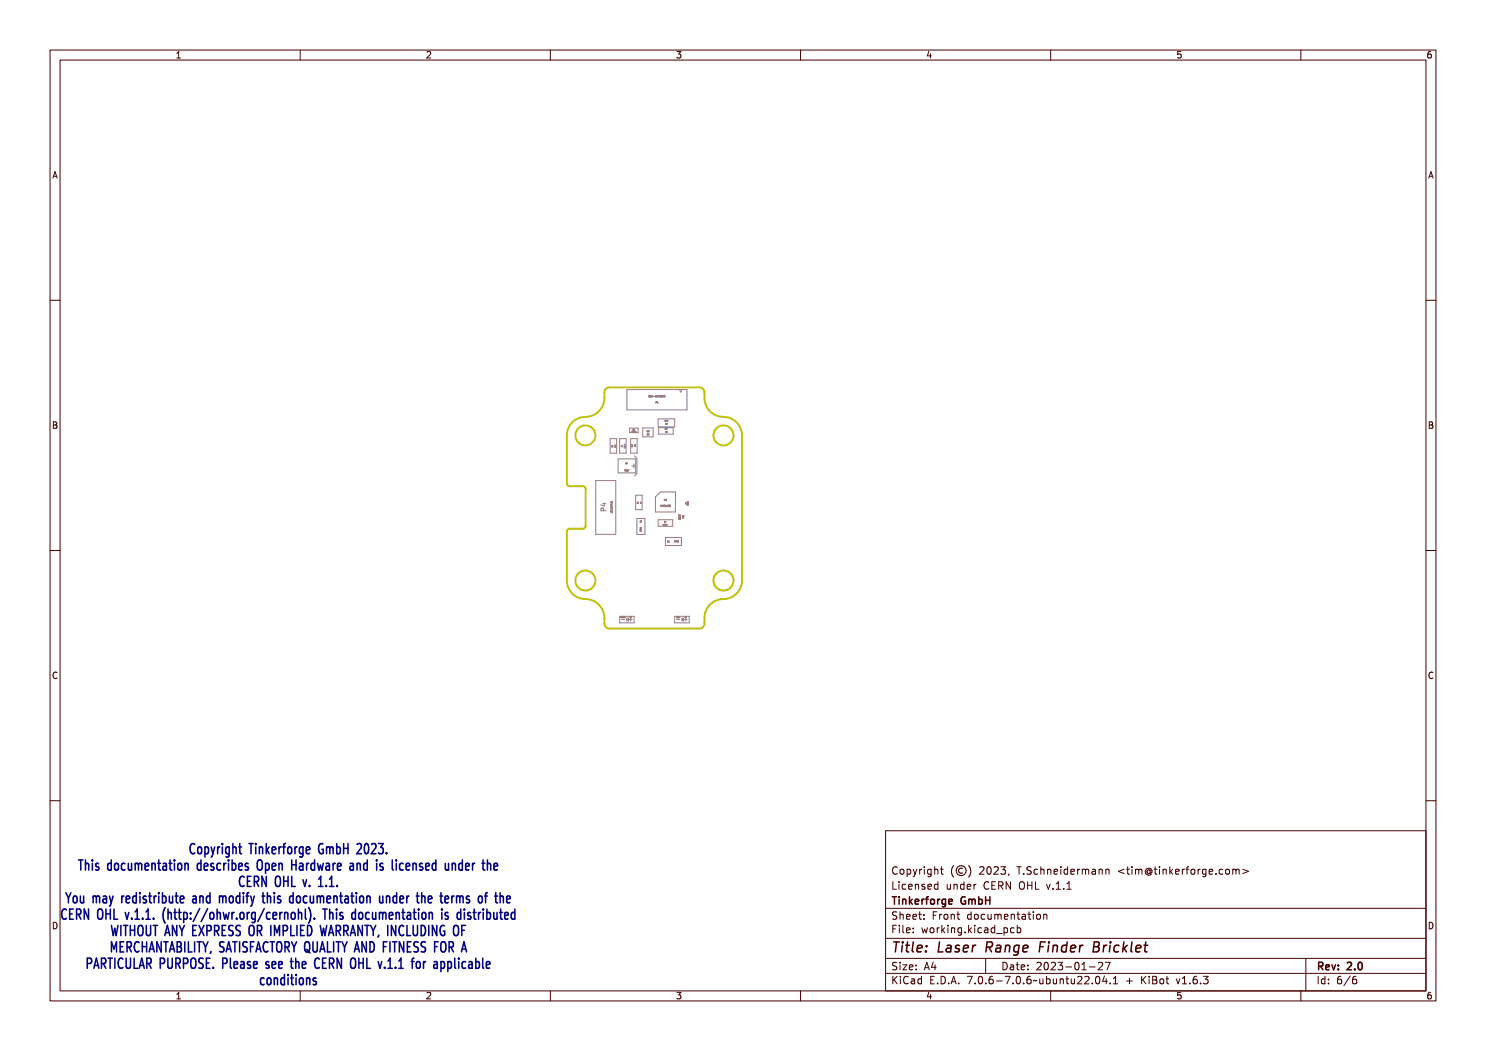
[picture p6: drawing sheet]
<svg xmlns="http://www.w3.org/2000/svg" width="297mm" height="210mm" viewBox="0 0 297 210" stroke-linecap="round" stroke-linejoin="round" font-family="sans-serif">
<defs><g id="words">
<text font-size="2.7" fill="#480000" x="178" y="190.3">Title: Laser Range Finder Bricklet</text>
<g font-size="2" fill="#000084">
<text x="16.1" y="174">This documentation describes Open Hardware and is licensed under the</text>
<text x="38.1" y="170.7">Copyright Tinkerforge GmbH 2023.</text>
<text x="47.9" y="177.2">CERN OHL v. 1.1.</text>
<text x="11.2" y="183.8">CERN OHL v.1.1. (http://ohwr.org/cernohl). This documentation is distributed</text>
<text x="13" y="180.5">You may redistribute and modify this documentation under the terms of the</text>
<text x="24" y="190.3">MERCHANTABILITY, SATISFACTORY QUALITY AND FITNESS FOR A</text>
<text x="25.2" y="187">WITHOUT ANY EXPRESS OR IMPLIED WARRANTY, INCLUDING OF</text>
<text x="18.5" y="193.6">PARTICULAR PURPOSE. Please see the CERN OHL v.1.1 for applicable</text>
<text x="51.5" y="196.9">conditions</text>
</g>
<g font-size="2" fill="#480000">
<text x="178" y="174.7">Copyright (©) 2023, T.Schneidermann &lt;tim@tinkerforge.com&gt;</text>
<text x="178" y="177.7">Licensed under CERN OHL v.1.1</text>
<text x="178" y="180.7">Tinkerforge GmbH</text>
<text x="178" y="183.7">Sheet: Front documentation</text>
<text x="178" y="186.5">File: working.kicad_pcb</text>
<text x="178" y="193.9">Size: A4</text>
<text x="178" y="196.6">KiCad E.D.A. 7.0.6-7.0.6~ubuntu22.04.1 + KiBot v1.6.3</text>
<text x="200" y="193.9">Date: 2023-01-27</text>
<text x="263" y="196.6">Id: 6/6</text>
<text x="263" y="193.9">Rev: 2.0</text>
</g>
<g font-size="1.7" fill="#480000">
<text x="35" y="11.7">1</text>
<text x="85" y="11.7">2</text>
<text x="135" y="11.7">3</text>
<text x="185" y="11.7">4</text>
<text x="235" y="11.7">5</text>
<text x="285" y="11.7">6</text>
<text x="10.5" y="35.7">A</text>
<text x="285.5" y="35.7">A</text>
<text x="10.5" y="85.6">B</text>
<text x="285.5" y="85.6">B</text>
<text x="10.5" y="135.7">C</text>
<text x="285.5" y="135.7">C</text>
<text x="10.5" y="185.6">D</text>
<text x="285.5" y="185.6">D</text>
<text x="35" y="199.7">1</text>
<text x="85" y="199.7">2</text>
<text x="135" y="199.7">3</text>
<text x="185" y="199.7">4</text>
<text x="235" y="199.7">5</text>
<text x="285" y="199.7">6</text>
</g>
<g font-size=".4" fill="#848484">
<text x="130" y="79.3">CON-SENSOR2</text>
<text x="131.1" y="80.6">P1</text>
<text x="132.2" y="101.3">XMC1100</text>
<text x="132.8" y="100.1">U1</text>
<text x="133.4" y="108.4">1k</text>
<text x="134.9" y="108.4">RP2</text>
</g>
<g font-size=".3" fill="#848484">
<text x="122.5" y="89.3" transform="rotate(-90 122.5 89.3)">C5</text>
<text x="123.1" y="89.4" transform="rotate(-90 123.1 89.4)">1µF</text>
<text x="124.4" y="89.3" transform="rotate(-90 124.4 89.3)">L1</text>
<text x="125" y="89.5" transform="rotate(-90 125 89.5)">FB-2</text>
<text x="126.3" y="86.4">220pF</text>
<text x="126.4" y="89.3" transform="rotate(-90 126.4 89.3)">1µF</text>
<text x="126.5" y="86">C1</text>
<text x="127" y="89.2" transform="rotate(-90 127 89.2)">C6</text>
<text x="129.3" y="86.3">RP1</text>
<text x="129.4" y="87">82</text>
<text x="132.9" y="84.2">10uF</text>
<text x="132.9" y="85.8">1uF</text>
<text x="133" y="86.4">C3</text>
<text x="133" y="84.8">C2</text>
<text x="124.9" y="94.1">100µF</text>
<text x="125.1" y="92.7">C7</text>
<text x="127.6" y="100.6" transform="rotate(-90 127.6 100.6)">R1</text>
<text x="128.2" y="100.6" transform="rotate(-90 128.2 100.6)">1k</text>
<text x="132.5" y="105">100nF</text>
<text x="132.8" y="104.4">C4</text>
<text x="124.2" y="123.5">GREEN</text>
<text x="125.9" y="123.5">D2</text>
<text x="135.2" y="123.5">BLUE</text>
<text x="136.9" y="123.5">D1</text>
</g>
</g></defs>
<g fill="none" stroke="#848484" stroke-width=".2">
<path d="M125.3 77.8h12v4.1h-12zM129.7 79.1v.2M129.7 79.3h.1M129.7 79.1h.1M129.7 79.3h.2M129.9 79l-.2 .1M129.9 79v.1M129.9 79.3h.1M130 79.1h.2l-.2 .1 .2 .1h-.2zM130.3 79.1v.2zM130.5 79.1l.1 .2 .1-.2v.3l-.2-.3v.3zM130.8 79.2l.1 .1z"/>
<path d="M131 79.1h.1h-.1l.1 .3-.1-.1h.1zM131.2 79.1h.2h-.1l.1 .1-.1 .1 .1 .1h-.2zM131.4 79.1l.2 .2v-.2v.3l-.1-.3-.1 .3zM131.7 79.1h.2h-.2l.1 .3-.1-.1h.1zM132 79.1v.2zM132.2 79.1h.1l.1 .3-.2-.2v.2zM132.2 79.1l.1 .1zM132.4 79.1h.2l-.2 .2 .2 .1h-.2l.1-.3zM132.8 79h.1M132.8 79l-.1 .1M132.9 79v.1M132.9 79.1h.1"/>
<path d="M132.9 79.1l-.2 .2h.2M135.8 77.8l.2 .5 .3-.5M119.1 96h4v10.8h-4zM121.9 87.7h1.4v2.9h-1.4zM122.9 89.3l.2-.1v.2zM122.9 88.9l.2 .1h-.2zM122.9 89.1l.2 .1zM123.5 91.7h3.5v2.8h-3.5zM123.8 87.7h1.4v2.9h-1.4zM124.8 89.3l.2 .1h-.2zM124.8 89.2l.2 .1zM124.8 88.9h.2v.1z"/>
<path d="M124.8 89.3h.1M124.9 89.3h.1M124.9 89.1h.1M124.9 93.9l.1 .2zM125.1 93.9v.2zM125.3 93.9v.2zM125.4 94l.1 .1-.1 .1zM125.5 93.9h.2l-.1 .2zM125.8 85.6h1.8v.8h-1.8zM126 87.7h1.3v2.9h-1.3zM126.2 89.2l.2-.1v.2zM126.2 88.8l.2 .1h-.2z"/>
<path d="M126.3 89l.2 .1zM126.3 93.1h.8M126.3 86.2l.1 .2zM126.5 86.2l.1 .2zM126.7 86.2v.2zM126.7 92.7v.8M126.8 91.1l.5 .5v3l-.5 .5M126.8 86.2l.1 .1-.1 .1zM127 86.2h.1l-.1 .2zM127 98.9h1.4v3h-1.4zM128.5 85.5h2v1.8h-2zM129.3 86.1l.2 .2h-.2z"/>
<path d="M129.3 86.1h.1M129.5 86.1l.1 .1-.1 .1zM129.5 86.1h.1M129.7 86.1l.1 .2zM131.5 83.7h3.4v1.6h-3.4zM131.6 85.4h3v1.4h-3zM132 98.3h3v4h-4v-3zM132.9 84l.1 .2zM132.9 85.6l.2 .2zM133.1 85.7l.1 .1zM133.1 84v.2zM133.2 84.1l.1 .1z"/>
<path d="M133.3 85.6h.1l-.1 .2zM133.4 84h.1l-.1 .2zM120.2 100.7h.6l.1-.1 .3 .2h-.3v.5h-.1l-.6-.4zM120.3 101.5l.3-.1 .2 .5h.4v.1h-1zM120.3 100.8h.5v.4zM120.3 101.6h.3v.3h-.3zM120.4 100.6h.7M120.6 102.1v-.5l-.4-.1-.1 .6h1M120.8 100.5v.6l-.7-.2M122.1 102.4l.3 .1M122.1 100.2v.1M122.1 101.8v.2"/>
<path d="M122.1 101.9h.3M122.1 101.2h.3M122.1 101h.3M122.1 101.4v.1h.2v-.2l-.1 .1M122.1 102.2v.1M122.1 100.7v.2h.3M122.1 102.1v.1M122.1 100.3h.1M122.1 102.2l.3 .1v.1zM122.1 101.7l.3 .2h-.3zM122.1 101h.3l-.2 .1 .2 .1h-.3h.1zM122.1 100.3l.1 .1 .1-.1 .1 .1-.2 .1z"/>
<path d="M122.1 102.3h.1M122.1 100.7h.1M122.1 100.3l.2 .1M122.1 102l.1 .1 .1-.1 .1 .2-.1-.2-.2 .2zM122.1 101.3l.1 .1 .2-.1v.1h-.3zM122.1 100.8l.3-.1-.1 .2 .1 .1h-.3zM122.1 100.8l.1 .1zM122.2 100.7h-.1M122.2 100.7h.1M122.2 100.3v-.1l.2 .1M122.2 100.3v.1M122.2 102.2v.1"/>
<path d="M122.2 100.7v.2M122.2 100.4h.1M122.2 101v.2M122.2 102.1v.1M122.2 102.1h.1M122.3 100.4h.1M122.3 102.1h.1M122.4 102.1l-.1 .2M122.4 102.5h.1M122.4 100.7l-.2 .1M122.4 100.3l-.1 .1M122.4 100.4v.3"/>
<path d="M122.4 101.6v.2M122.5 101.5v.2zM122.5 100.5v.2zM127.3 103.6h1.6v3.2h-1.6zM127.9 104.1h.3M127.9 104.3l.3-.1v.2zM127.9 106v.2h.3M127.9 105.7v.2h.3M128 106h-.1M128 105.7h-.1M128 105.5h.2v.2v-.2l-.2 .2zM128 106l.2-.1-.1 .2h.1h-.2z"/>
<path d="M128 105.7l.2 .2h-.2zM128 106h.1M128 105.7h.1M128 106l.1 .1zM128 105.8l.1 .1zM128 104h.2M128 104h.2l-.1 .1h.1h-.3h.2zM128.1 105.5l-.2-.1v.2M128.1 106h.1M128.1 105.7h.1M128.1 106v.2M128.1 105.7v.2"/>
<path d="M128.1 105.4v.1M128.1 105.4h.1M128.2 105.4v.1M128.2 104.2v.2M128.2 104.3h-.3l.1 .1M128.2 105.5v.1M128.2 105.6h.1M128.2 106l-.1 .1M131.6 103.9h2.8v1.2h-2.8zM132 100.9l.2 .3M132.2 101l.1 .1 .1-.1v.3l-.1-.2-.1 .2zM132.2 100.9l-.2 .3"/>
<path d="M132.4 101l.1 .1 .1-.1v.3v-.3l-.1 .1v-.1l-.1 .3zM132.6 104.8l.1 .2zM132.7 101h.1l-.1 .1 .1 .1h-.1zM132.8 104.8v.2zM132.9 101l.2 .3h-.2zM132.9 104.8v.2zM133 107.4h3.2v1.6h-3.2zM133.1 104.8l.1 .2zM133.2 101l.1 .3h-.1zM133.2 104.8h.1v.2zM133.5 101v.2zM133.7 101v.2z"/>
<path d="M133.9 101h.1M134 101v.2M134 101.2h-.1M134.9 108.1h.2v.3l-.1-.2-.1 .2zM134.9 108.1l.1 .1zM135.1 108.1h.2l-.1 .3zM135.2 108.1l.1 .1zM135.4 108.1h.1l-.1 .2 .1 .1h-.1l.1-.3zM135.7 102.8v.1M135.7 102.8h.3M135.7 103v.2M135.7 103.4h.1"/>
<path d="M135.7 103.2h.1M135.7 102.8l.3 .2h-.3zM135.7 103.7h.1M135.7 103h.1M135.7 103h.2M135.7 103.2h.2M135.7 103.6h.3v.1h-.3zM135.7 103.4h.3zM135.7 103.2h.3zM135.8 103.6v.1zM135.8 103.7h.1M135.8 103.7v.1"/>
<path d="M135.9 103.6l.1 .1zM135.9 103.6l-.1 .1M135.9 103.6h.1M135.9 103.6l.1 .2h-.3v-.1M135.9 103h.1M136 103v.2M136 103.2h-.1M136.4 103.4v.1h.3M136.4 103.4h.1M136.4 103.1h.3v.2l-.1-.2-.2 .2zM136.4 103.3l.3 .2h-.3zM136.5 103.4l.1 .1z"/>
<path d="M136.5 103.1h-.1v.1M136.5 103.4h.1M136.5 103.4v.1M136.5 103.1h.1M136.5 103.1h.2M136.7 103.1h.1M136.7 103.1v.1M136.7 103.2h.1M137 100.7h.2M137 100.5h.1M137 100.5v.1M137 100.6v.1"/>
<path d="M137 100.6h.1M137.1 100.5h-.1M137.1 100.6l.1 .1zM137.1 100.5l.1 .1zM137.1 100.6h.1M137.1 100.5h.1M137.1 100.7h.1M137.2 100.5h-.1M137.4 100.5h.1M137.4 100.9h.1M137.4 100.3h.1M137.4 100.7h.1"/>
<path d="M137.4 100.4h.1M137.4 100.6h.1M137.4 100.7l.1 .1zM137.4 100.4l.1 .1zM137.4 100.6h.1zM137.4 100.3l.1 .1zM137.4 100.8l.1 .1zM137.4 100.6v.1M137.4 100.7v.1M137.5 100.9h.1M137.5 100.6h.1M137.5 100.3v.1"/>
<path d="M137.5 100.3h.1M137.5 100.5h.1M137.5 100.4h.1M137.5 100.6h-.1M137.5 100.4v.1M123.8 123.1h3v1.4h-3zM124.2 123.3l.1 .2zM124.2 123.8h.7M124.3 123.3l.2 .2h-.2zM124.4 123.3h.1M124.5 123.3h.1v.2h-.1zM124.7 123.3h.1v.2h-.1z"/>
<path d="M124.8 123.3l.1 .1v-.1v.2l-.1-.2v.2zM125.3 123.5v.6M125.6 123.5v.6l-.3-.3zM125.8 123.8h.5M126.1 123.5v.6M134.8 123.1h3v1.4h-3zM135.3 123.8h.5M135.3 123.3l.1 .1zM135.3 123.4h.1M135.3 123.3h.1M135.4 123.3l.1 .2h-.1zM135.6 123.3v.1l.1-.1v.2z"/>
<path d="M135.7 123.3h.2v.2h-.2zM136.3 123.5v.6M136.6 123.5v.6l-.3-.3zM136.7 123.8h.7M137 123.5v.6"/>
<circle cx="130.3" cy="79.2" r=".13"/>
<circle cx="132" cy="79.2" r=".13"/>
<circle cx="125.1" cy="94" r=".09"/>
<circle cx="125.1" cy="94" r=".02"/>
<circle cx="125.3" cy="94" r=".09"/>
<circle cx="125.3" cy="94" r=".02"/>
<circle cx="126.7" cy="86.3" r=".09"/>
<circle cx="126.7" cy="86.3" r=".02"/>
<circle cx="126.9" cy="86.3" r=".05"/>
<circle cx="133.1" cy="84.1" r=".09"/>
<circle cx="133.1" cy="84.1" r=".02"/>
<circle cx="122.3" cy="100.4" r=".06"/>
<circle cx="132.8" cy="104.9" r=".09"/>
<circle cx="132.8" cy="104.9" r=".02"/>
<circle cx="132.9" cy="104.9" r=".09"/>
<circle cx="132.9" cy="104.9" r=".02"/>
<circle cx="133.5" cy="101.1" r=".14"/>
<circle cx="133.5" cy="101.1" r=".03"/>
<circle cx="133.7" cy="101.1" r=".14"/>
<circle cx="133.7" cy="101.1" r=".03"/>
<circle cx="135.8" cy="103.4" r=".14"/>
<circle cx="135.9" cy="103.5" r=".13"/>
<circle cx="135.9" cy="103.2" r=".13"/>
</g>
<g fill="none" stroke="#c2c200" stroke-width=".38">
<path d="M114.4 84.4a4.3 4.3 0 0 1 3.4-1.2 4 4 0 0 0 3-4.8 1 1 0 0 1 1-1h18a1 1 0 0 1 1 1 4.1 4.1 0 0 0 4.5 5 3.7 3.7 0 0 1 3 3.6v29a3.7 3.7 0 0 1-3.7 3.7 3.8 3.8 0 0 0-3.8 3.8v1.1a1 1 0 0 1-1 1h-18a1 1 0 0 1-1-1 4.1 4.1 0 0 0-4.5-5 3.7 3.7 0 0 1-3-3.6l.1-10.1 .4-.3h2.7h.3l.3-.5-.1-7.7-.5-.2h-2.7l-.2-.1-.3-.5v-9.6a3.7 3.7 0 0 1 1.1-2.6z"/>
<circle cx="117" cy="87" r="2"/>
<circle cx="144.6" cy="87" r="2"/>
<circle cx="117" cy="116" r="2"/>
<circle cx="144.6" cy="116" r="2"/>
</g>
<g fill="none" stroke="#000084" stroke-width=".3">
<path d="M13.1 179h.2l.3 .7 .4-.7h.2l-.5 .8v.7h-.2v-.7zM14.5 179.5a.53 .53 0 0 1 .8 .4 .53 .53 0 0 1-.8 .5l-.1-.5zM14.6 179.6l.1-.1a.4 .4 0 0 1 .4 .4 .4 .4 0 0 1-.4 .4l-.1-.2zM15.7 179.4h.1l.1 .8 .2 .2 .2-.2v-.8h.2v1.1h-.2v-.2a.36 .36 0 0 1-.4 .2 .36 .36 0 0 1-.2-.4zM16.1 172.5h1.2v.1h-.5v1.4h-.2v-1.4h-.5zM17.5 172.4h.2v.6a.36 .36 0 0 1 .4-.2 .36 .36 0 0 1 .2 .5v.7h-.1l-.1-.9-.2-.1-.2 .2v.8h-.2zM18 179.4l1 .1v1h-.1l-.1-1-.2 .2v.8h-.2v-.8l-.1-.2-.1 1h-.2zM18.8 172.8h.4v1h.4v.2h-.9v-.2h.4v-.8h-.3zM19.1 172.4h.1v.2h-.1zM19.4 179.4h.2a.44 .44 0 0 1 .6 .5v.6h-.2v-.2a.39 .39 0 0 1-.5 .2 .39 .39 0 0 1-.2-.5 .39 .39 0 0 1 .5-.2h.2a.36 .36 0 0 0-.3-.3 .36 .36 0 0 0-.3 .1zM19.5 180l.5-.1a.31 .31 0 0 1-.1 .4 .31 .31 0 0 1-.4-.1zM20.1 172.9l.5-.1 .1 .1-.1 .1a.25 .25 0 0 0-.3 0 .25 .25 0 0 0-.1 .2 .39 .39 0 0 1 .5 .3 .39 .39 0 0 1-.4 .5l-.3-.1v-.2a.31 .31 0 0 0 .3 .1 .31 .31 0 0 0 .2-.3 .43 .43 0 0 1-.4-.1 .43 .43 0 0 1 0-.5z"/>
<path d="M20.5 179.4h.2l.3 .9 .3-.9h.2l-.3 .7a.69 .69 0 0 1-.7 .8l.4-.4zM22.4 173l.3-.2 .3 .2v-.6h.2v1.6h-.2v-.2a.47 .47 0 0 1-.6 .1 .47 .47 0 0 1-.1-.7zM22.6 173.1l.1-.1a.4 .4 0 0 1 .3 .4 .4 .4 0 0 1-.3 .4l-.2-.2zM23.2 179.4h.1v.2l.1-.1a.29 .29 0 0 1 .3-.2 .29 .29 0 0 1 .3 .3 .37 .37 0 0 0-.5 0 .37 .37 0 0 0-.2 .3v.6h-.1zM23.7 173a.53 .53 0 0 1 .8 .4 .53 .53 0 0 1-.8 .4l-.1-.4zM23.8 173.1l.1-.1a.4 .4 0 0 1 .4 .4 .4 .4 0 0 1-.4 .4l-.1-.2zM24.3 179.5a.49 .49 0 0 1 .6-.1 .49 .49 0 0 1 .2 .6h-.8a.43 .43 0 0 0 .3 .4 .43 .43 0 0 0 .5-.1v.1a.61 .61 0 0 1-.8-.1 .61 .61 0 0 1 0-.8zM24.4 179.6l.4-.1 .1 .3h-.6zM25 173a.39 .39 0 0 1 .4-.2 .39 .39 0 0 1 .3 .3 .4 .4 0 0 0-.6 0 .4 .4 0 0 0 0 .6 .4 .4 0 0 0 .6 0 .44 .44 0 0 1-.5 .3 .44 .44 0 0 1-.4-.4zM25.5 179.5l.3-.1 .3 .1v-.5h.2v1.5h-.2v-.1a.47 .47 0 0 1-.6 0 .47 .47 0 0 1-.1-.6zM25.6 179.6l.1-.1a.4 .4 0 0 1 .4 .4 .4 .4 0 0 1-.4 .4l-.1-.2zM26.1 172.8h.1l.1 .9 .2 .1 .2-.2v-.8h.2v1.2h-.2v-.2a.36 .36 0 0 1-.4 .2 .36 .36 0 0 1-.2-.5z"/>
<path d="M26.7 179.4h.5v1h.4v.1h-1v-.1h.4v-.9h-.3zM27 179h.2v.2h-.2zM27.2 172.8l1 .1v1.1h-.2l-.1-1-.1 .1v.9h-.2v-.9l-.1-.1-.1 1h-.2zM28 179.4h.5h.2l-.1 .2a.25 .25 0 0 0-.3-.1 .25 .25 0 0 0-.2 .3 .39 .39 0 0 1 .6 .3 .39 .39 0 0 1-.4 .4h-.4v-.2a.31 .31 0 0 0 .4 .1 .31 .31 0 0 0 .2-.3 .43 .43 0 0 1-.5-.2 .43 .43 0 0 1 0-.5zM28.6 173a.49 .49 0 0 1 .6-.1 .49 .49 0 0 1 .2 .5h-.8a.43 .43 0 0 0 .3 .4 .43 .43 0 0 0 .5-.1v.2a.61 .61 0 0 1-.8-.1 .61 .61 0 0 1 0-.8zM28.7 173.1l.4-.1 .1 .3h-.6zM29.3 179.1h.2v.3h.4v.1h-.4v.7l.4 .2v.1h-.4l-.1-.2-.1-.8h-.3v-.1h.3zM29.7 172.8h.2v.2a.36 .36 0 0 1 .5-.2 .36 .36 0 0 1 .2 .5v.7h-.2v-.9l-.2-.1-.3 .2v.8h-.2zM30.5 179.4h.2v.2v-.1a.29 .29 0 0 1 .4-.2 .29 .29 0 0 1 .2 .3 .37 .37 0 0 0-.4 0 .37 .37 0 0 0-.2 .3v.6h-.2zM31.2 172.5h.2v.3h.4v.2h-.4v.7l.4 .1v.2l-.4-.1-.2-.1v-.8h-.3v-.2h.3zM31.6 179.4h.5v1h.3v.1h-.9v-.1h.4v-.9h-.3zM31.9 179h.2v.2h-.2z"/>
<path d="M32.2 172.9l.3-.1a.44 .44 0 0 1 .5 .5v.7h-.2v-.2a.39 .39 0 0 1-.5 .2 .39 .39 0 0 1-.2-.5 .39 .39 0 0 1 .5-.2h.2a.36 .36 0 0 0-.2-.4 .36 .36 0 0 0-.4 .2zM32.4 173.4h.4a.31 .31 0 0 1-.1 .4 .31 .31 0 0 1-.4-.1zM32.8 179h.2v.5a.54 .54 0 0 1 .8 .4 .54 .54 0 0 1-.6 .6l-.2-.1v.1h-.2zM33 179.6l.1-.1a.4 .4 0 0 1 .4 .4 .4 .4 0 0 1-.4 .4l-.1-.2zM33.6 172.5h.2v.3h.4v.2h-.4v.7l.4 .1v.2l-.4-.1-.2-.1v-.8h-.3v-.2h.3zM34 179.4h.2v.8l.2 .2 .2-.2 .1-.8h.1v1.1h-.1v-.2a.36 .36 0 0 1-.5 .2 .36 .36 0 0 1-.2-.4zM34.7 172.8h.4v1h.4v.2h-.9v-.2h.4v-.8h-.3zM35 172.4h.1v.2h-.1zM35.5 179.1h.1v.3h.5v.1h-.5l.1 .7 .4 .2v.1h-.4l-.2-.2v-.8h-.3v-.1h.3zM35.9 173a.53 .53 0 0 1 .8 .4 .53 .53 0 0 1-.8 .4l-.1-.4zM36 173.1l.1-.1a.4 .4 0 0 1 .4 .4 .4 .4 0 0 1-.4 .4l-.1-.2zM36.5 179.5a.49 .49 0 0 1 .6-.1 .49 .49 0 0 1 .3 .6h-.8a.43 .43 0 0 0 .2 .4 .43 .43 0 0 0 .5-.1v.1a.61 .61 0 0 1-.8-.1 .61 .61 0 0 1 0-.8z"/>
<path d="M36.7 179.6l.3-.1 .2 .3h-.6zM37.1 172.8h.1v.2a.36 .36 0 0 1 .5-.2 .36 .36 0 0 1 .2 .5v.7h-.2v-.9l-.2-.1-.2 .2-.1 .8h-.1zM38.4 169.4a.41 .41 0 0 1 .4-.3 .41 .41 0 0 1 .4 .4 .57 .57 0 0 0-.8 .3 .57 .57 0 0 0 .5 .7l.3-.1a.44 .44 0 0 1-.5 .3 .44 .44 0 0 1-.4-.3l-.1-.7zM38.9 179.4h.3a.44 .44 0 0 1 .6 .5v.6h-.2v-.2a.39 .39 0 0 1-.5 .2 .39 .39 0 0 1-.3-.5 .39 .39 0 0 1 .5-.2h.3a.36 .36 0 0 0-.3-.3 .36 .36 0 0 0-.4 .1zM39.1 180l.5-.1a.31 .31 0 0 1-.2 .4 .31 .31 0 0 1-.4-.1zM39.5 173l.4-.2 .3 .2v-.6h.1v1.6h-.1v-.2a.47 .47 0 0 1-.7 .1 .47 .47 0 0 1-.1-.7zM39.6 169.7a.53 .53 0 0 1 .8 .4 .53 .53 0 0 1-.8 .5l-.2-.5zM39.7 173.1l.1-.1a.4 .4 0 0 1 .4 .4 .4 .4 0 0 1-.4 .4l-.2-.2zM39.7 169.8l.1-.1a.4 .4 0 0 1 .4 .4 .4 .4 0 0 1-.4 .4l-.1-.2zM40.1 179.4h.2v.1a.36 .36 0 0 1 .4-.1 .36 .36 0 0 1 .3 .4v.7h-.2v-.8l-.2-.2-.3 .2v.8h-.2zM40.7 169.6h.2v.1a.53 .53 0 0 1 .8 .4 .53 .53 0 0 1-.6 .6l-.2-.2v.6h-.2zM40.8 173a.49 .49 0 0 1 .6-.1 .49 .49 0 0 1 .2 .5h-.8a.43 .43 0 0 0 .3 .4 .43 .43 0 0 0 .5-.1v.2a.61 .61 0 0 1-.8-.1 .61 .61 0 0 1 0-.8z"/>
<path d="M41 173.1l.3-.1 .2 .3h-.6zM41 169.8l.1-.1a.4 .4 0 0 1 .3 .4 .4 .4 0 0 1-.3 .4l-.2-.2zM41.4 179.5l.3-.1 .3 .1v-.5h.2v1.5h-.2v-.1a.47 .47 0 0 1-.6 0 .47 .47 0 0 1-.1-.6zM41.5 179.6l.1-.1a.4 .4 0 0 1 .4 .4 .4 .4 0 0 1-.4 .4l-.1-.2zM41.9 169.6h.2l.3 .8 .3-.8h.2l-.3 .7a.69 .69 0 0 1-.7 .8l.4-.4zM42.1 172.9l.5-.1 .1 .1-.1 .1a.25 .25 0 0 0-.3 0 .25 .25 0 0 0-.1 .2 .39 .39 0 0 1 .5 .3 .39 .39 0 0 1-.4 .5l-.3-.1v-.2a.31 .31 0 0 0 .3 .1 .31 .31 0 0 0 .2-.3 .43 .43 0 0 1-.4-.1 .43 .43 0 0 1 0-.5zM43.3 173a.39 .39 0 0 1 .4-.2 .39 .39 0 0 1 .3 .3 .4 .4 0 0 0-.5 0 .4 .4 0 0 0 0 .6 .4 .4 0 0 0 .5 0 .43 .43 0 0 1-.4 .3 .43 .43 0 0 1-.4-.4zM43.3 169.6h.2v.2l.1-.1a.29 .29 0 0 1 .3-.2 .29 .29 0 0 1 .2 .3 .37 .37 0 0 0-.4 0 .37 .37 0 0 0-.2 .3v.6h-.2zM43.7 179.4l1 .1v1h-.2l-.1-1-.1 .2v.8h-.2v-.8l-.1-.2-.1 1h-.2zM44.5 169.6h.4v.9h.4v.2h-.9v-.2h.3v-.8h-.2zM44.6 172.8h.1v.3a.3 .3 0 0 1 .4-.3 .3 .3 0 0 1 .2 .3 .37 .37 0 0 0-.4-.1 .37 .37 0 0 0-.2 .4v.6h-.1zM44.7 169.1h.2v.3h-.2z"/>
<path d="M45.1 179.5a.53 .53 0 0 1 .8 .4 .53 .53 0 0 1-.8 .5l-.2-.5zM45.2 179.6l.1-.1a.4 .4 0 0 1 .4 .4 .4 .4 0 0 1-.4 .4l-.1-.2zM45.7 169.7l.3-.2 .3 .2v-.1h.2v1a.54 .54 0 0 1-.8 .5v-.2a.37 .37 0 0 0 .4 0 .37 .37 0 0 0 .2-.4 .47 .47 0 0 1-.7 0 .47 .47 0 0 1 0-.6zM45.7 172.8h.4v1h.4v.2h-.9v-.2h.4v-.8h-.3zM45.8 169.8l.1-.1a.39 .39 0 0 1 .4 .4 .39 .39 0 0 1-.4 .4l-.1-.2zM46 172.4h.1v.2h-.1zM46.3 179.5l.3-.1 .3 .1v-.5h.2v1.5h-.2v-.1a.47 .47 0 0 1-.6 0 .47 .47 0 0 1-.1-.6zM46.4 179.6l.1-.1a.4 .4 0 0 1 .4 .4 .4 .4 0 0 1-.4 .4l-.1-.2zM46.8 169.1h.2v.6a.36 .36 0 0 1 .5-.1 .36 .36 0 0 1 .2 .4v.7h-.2v-.8l-.2-.2-.3 .2v.8h-.2zM46.8 172.4h.2v.6a.54 .54 0 0 1 .8 .3 .54 .54 0 0 1-.6 .7l-.2-.2v.2h-.2zM47.1 173.1l.1-.1a.4 .4 0 0 1 .4 .4 .4 .4 0 0 1-.4 .4l-.2-.2zM47.5 179.4h.5v1h.3v.1h-.9v-.1h.4v-.9h-.3z"/>
<path d="M47.8 179h.2v.2h-.2zM48.1 173a.49 .49 0 0 1 .6-.1 .49 .49 0 0 1 .3 .5h-.8a.43 .43 0 0 0 .3 .4 .43 .43 0 0 0 .4-.1v.2a.61 .61 0 0 1-.8-.1 .61 .61 0 0 1 0-.8zM48.2 175.9a.41 .41 0 0 1 .4-.2 .41 .41 0 0 1 .3 .3 .57 .57 0 0 0-.8 .4 .57 .57 0 0 0 .6 .7l.2-.1a.44 .44 0 0 1-.4 .3 .44 .44 0 0 1-.4-.4l-.1-.6zM48.3 173.1l.3-.1 .2 .3h-.6zM48.3 169.3h.2v.3h.4v.1h-.4v.7l.4 .1v.2h-.4l-.2-.2v-.8h-.3v-.1h.3zM48.7 179.4h.3l.2-.4h.3v.1l-.3 .1v.2h.3v.1h-.3v1h-.2v-1h-.3zM49.3 175.7h.9v.2h-.7v.4h.6v.2h-.6v.6h.7v.1h-.9zM49.4 172.9l.5-.1 .2 .1-.1 .1a.25 .25 0 0 0-.3 0 .25 .25 0 0 0-.2 .2 .39 .39 0 0 1 .6 .3 .39 .39 0 0 1-.4 .5l-.4-.1v-.2a.31 .31 0 0 0 .4 .1 .31 .31 0 0 0 .2-.3 .43 .43 0 0 1-.5-.1 .43 .43 0 0 1 0-.5zM49.8 179.4h.2l.3 .9 .4-.9h.1l-.2 .7a.69 .69 0 0 1-.7 .8l.3-.4zM50.4 169.2h1.1v.2h-.5v1.3h-.2v-1.3h-.4zM50.5 175.7a.74 .74 0 0 1 .8 .3l.1 .3-.3 .2 .4 .7h-.2l-.2-.5-.3-.1h-.1v.6h-.2zM50.7 175.9h.2a.26 .26 0 0 1 .3 .3 .26 .26 0 0 1-.3 .2h-.2z"/>
<path d="M51.7 175.7h.2l.5 1.3v-1.3h.2v1.5h-.2l-.5-1.2v1.2h-.2zM51.8 169.6h.5v.9h.3v.2h-.9v-.2h.4v-.8h-.3zM51.9 172.5a.54 .54 0 0 1 .6 .1 .54 .54 0 0 1 .1 .6 .54 .54 0 0 1-.5 .8 .54 .54 0 0 1-.4-.8zM52 172.6a.57 .57 0 0 1 .4 1l-.1 .2a.58 .58 0 0 1-.4-.9zM52.1 169.1h.2v.3h-.2zM52.6 179.1h.2v.3h.4v.1h-.4v.7l.4 .2v.1h-.4l-.2-.2v-.8h-.3v-.1h.3zM52.9 172.8h.2v.2a.53 .53 0 0 1 .8 .3 .53 .53 0 0 1-.6 .7l-.2-.2v.6h-.2zM53 169.6h.1v.1a.36 .36 0 0 1 .5-.1 .36 .36 0 0 1 .2 .4v.7h-.2v-.8l-.2-.2-.2 .2-.1 .8h-.1zM53.2 173.1l.1-.1a.4 .4 0 0 1 .4 .4 .4 .4 0 0 1-.4 .4l-.1-.2zM53.6 179h.1v.5a.36 .36 0 0 1 .5-.1 .36 .36 0 0 1 .2 .4v.7h-.2v-.8l-.2-.2-.2 .2-.1 .8h-.1zM54.2 169.1h.2v.9l.5-.4h.2l-.4 .4 .5 .7h-.2l-.5-.6-.1 .1v.5h-.2zM54.2 173a.49 .49 0 0 1 .7-.1 .49 .49 0 0 1 .2 .5h-.8a.43 .43 0 0 0 .3 .4 .43 .43 0 0 0 .4-.1v.2a.61 .61 0 0 1-.8-.1 .61 .61 0 0 1 0-.8z"/>
<path d="M54.3 175.8a.54 .54 0 0 1 .7 .1 .54 .54 0 0 1 .1 .6 .54 .54 0 0 1-.5 .8 .54 .54 0 0 1-.5-.8zM54.4 173.1l.3-.1 .2 .3h-.6zM54.5 175.9a.57 .57 0 0 1 .4 .9l-.2 .3a.58 .58 0 0 1-.4-1zM54.8 179.4h.5v1h.4v.1h-.9v-.1h.3v-.9h-.3zM55.1 179h.2v.2h-.2zM55.3 175.7h.2v.6h.6v-.6h.2v1.5h-.2v-.7h-.6v.7h-.2zM55.4 172.8h.2v.2a.36 .36 0 0 1 .4-.2 .36 .36 0 0 1 .2 .5v.7h-.1v-.9l-.2-.1-.3 .2v.8h-.2zM55.5 169.7a.49 .49 0 0 1 .6-.1 .49 .49 0 0 1 .2 .6h-.8a.43 .43 0 0 0 .3 .4 .43 .43 0 0 0 .5-.2v.2a.61 .61 0 0 1-.9-.1 .61 .61 0 0 1 .1-.8zM55.6 169.8l.4-.1 .1 .3h-.6zM56.1 179.4h.5h.2l-.1 .2a.25 .25 0 0 0-.3-.1 .25 .25 0 0 0-.1 .3 .39 .39 0 0 1 .5 .3 .39 .39 0 0 1-.4 .4h-.4v-.2a.31 .31 0 0 0 .4 .1 .31 .31 0 0 0 .2-.3 .43 .43 0 0 1-.4-.2 .43 .43 0 0 1-.1-.5zM56.6 175.7h.2v1.4h.8v.1h-1zM56.8 169.6h.2v.2v-.1a.29 .29 0 0 1 .3-.2 .29 .29 0 0 1 .3 .3 .37 .37 0 0 0-.4 0 .37 .37 0 0 0-.2 .3v.6h-.2z"/>
<path d="M57.8 172.5h.2v.6h.5v-.6h.2v1.5h-.2v-.8h-.5v.8h-.2zM57.8 169.6h.3l.2-.4 .4-.1v.2l-.4 .1v.2h.4v.1h-.4v1h-.2v-1h-.3zM58.5 179.5l.3-.1 .3 .1v-.5h.2v1.5h-.2v-.1a.47 .47 0 0 1-.6 0 .47 .47 0 0 1-.1-.6zM58.6 179.6l.1-.1a.4 .4 0 0 1 .4 .4 .4 .4 0 0 1-.4 .4l-.1-.2zM59 176.1h.2l.3 .9 .3-.9h.2l-.4 1.1h-.2zM59.1 172.9l.3-.1a.44 .44 0 0 1 .5 .5v.7h-.2v-.2a.39 .39 0 0 1-.5 .2 .39 .39 0 0 1-.2-.5 .39 .39 0 0 1 .5-.2h.2a.36 .36 0 0 0-.2-.4 .36 .36 0 0 0-.4 .2zM59.1 169.7a.53 .53 0 0 1 .9 .4 .53 .53 0 0 1-.9 .5l-.1-.5zM59.3 173.4h.4a.31 .31 0 0 1-.1 .4 .31 .31 0 0 1-.4-.1zM59.3 169.8l.1-.1a.4 .4 0 0 1 .4 .4 .4 .4 0 0 1-.4 .4l-.2-.2zM59.7 179.5a.53 .53 0 0 1 .9 .4 .53 .53 0 0 1-.9 .5l-.1-.5zM59.9 179.6l.1-.1a.4 .4 0 0 1 .4 .4 .4 .4 0 0 1-.4 .4l-.2-.2zM60.5 169.6h.1v.2l.1-.1a.29 .29 0 0 1 .3-.2 .29 .29 0 0 1 .2 .3 .37 .37 0 0 0-.4 0 .37 .37 0 0 0-.2 .3v.6h-.1z"/>
<path d="M60.5 172.8h.1v.3a.3 .3 0 0 1 .3-.3 .3 .3 0 0 1 .3 .3 .37 .37 0 0 0-.4-.1 .37 .37 0 0 0-.2 .4v.6h-.1zM60.6 176.9h.2v.3h-.2zM61 179.5a.39 .39 0 0 1 .4-.2 .39 .39 0 0 1 .4 .3 .4 .4 0 0 0-.6 .1 .4 .4 0 0 0 0 .5 .4 .4 0 0 0 .6 0 .46 .46 0 0 1-.6 .3 .46 .46 0 0 1-.3-.6zM61.6 169.7l.3-.2 .3 .2v-.1h.2v1a.54 .54 0 0 1-.8 .5v-.2a.37 .37 0 0 0 .4 0 .37 .37 0 0 0 .2-.4 .47 .47 0 0 1-.7 0 .47 .47 0 0 1 0-.6zM61.6 173l.3-.2 .3 .2v-.6h.2v1.6h-.2v-.2a.47 .47 0 0 1-.7 .1 .47 .47 0 0 1 0-.7zM61.7 173.1l.1-.1a.4 .4 0 0 1 .4 .4 .4 .4 0 0 1-.4 .4l-.2-.2zM61.7 169.8l.1-.1a.39 .39 0 0 1 .4 .4 .39 .39 0 0 1-.4 .4l-.1-.2zM62.1 179.4h.2v.8l.2 .2 .3-.2v-.8h.2v1.1h-.2v-.2a.36 .36 0 0 1-.5 .2 .36 .36 0 0 1-.2-.4zM62.5 172.8h.2l.2 .9 .2-.5h.1l.2 .5 .2-.9h.2l-.3 1.2h-.2l-.1-.7-.2 .7h-.2zM62.8 175.8l.5-.1v1.4h.3v.1h-.8v-.1h.3v-1.2l-.3 .1zM62.8 169.7a.49 .49 0 0 1 .6-.1 .49 .49 0 0 1 .2 .6h-.7a.43 .43 0 0 0 .2 .4 .43 .43 0 0 0 .5-.2v.2a.61 .61 0 0 1-.8-.1 .61 .61 0 0 1 0-.8zM63 169.8l.3-.1 .2 .3h-.6z"/>
<path d="M63.3 179.4l.9 .1 .1 1h-.2l-.1-1-.1 .2v.8h-.2v-.8l-.1-.2-.2 1h-.1zM64 172.9l.3-.1a.44 .44 0 0 1 .5 .5v.7h-.2v-.2a.39 .39 0 0 1-.5 .2 .39 .39 0 0 1-.2-.5 .39 .39 0 0 1 .5-.2h.2a.36 .36 0 0 0-.2-.4 .36 .36 0 0 0-.4 .2zM64.2 173.4h.4a.31 .31 0 0 1-.1 .4 .31 .31 0 0 1-.4-.1zM64.2 176.9h.3v.3h-.3zM64.6 179.5a.49 .49 0 0 1 .6-.1 .49 .49 0 0 1 .3 .6h-.8a.43 .43 0 0 0 .3 .4 .43 .43 0 0 0 .4-.1v.1a.61 .61 0 0 1-.8-.1 .61 .61 0 0 1 0-.8zM64.8 179.6l.3-.1 .2 .3h-.6zM65.2 175.8l.6-.1v1.4h.3v.1h-.8v-.1h.3v-1.2l-.4 .1zM65.2 169.4a.42 .42 0 0 1 .5-.2 .42 .42 0 0 1 .3 .3 .56 .56 0 0 0-.8 .3 .56 .56 0 0 0 .5 .7h.2v-.4h-.2v-.2h.4v.7a.66 .66 0 0 1-.9-.1 .66 .66 0 0 1-.1-.8zM65.3 172.8h.2v.3a.3 .3 0 0 1 .3-.3 .3 .3 0 0 1 .3 .3 .37 .37 0 0 0-.4-.1 .37 .37 0 0 0-.2 .4v.6h-.2zM65.8 179.4h.2v.1a.36 .36 0 0 1 .4-.1 .36 .36 0 0 1 .2 .4v.7h-.1l-.1-.8-.2-.2-.2 .2v.8h-.2zM66.3 169.6h1v1.1h-.1l-.2-1-.1 .2v.8h-.2v-.8l-.1-.2-.1 1h-.2zM66.5 173a.49 .49 0 0 1 .6-.1 .49 .49 0 0 1 .2 .5h-.8a.43 .43 0 0 0 .3 .4 .43 .43 0 0 0 .5-.1v.2a.61 .61 0 0 1-.8-.1 .61 .61 0 0 1 0-.8z"/>
<path d="M66.6 173.1l.4-.1 .1 .3h-.6zM66.7 176.9h.2v.3h-.2zM67.2 179.1h.2v.3h.4v.1h-.4v.7l.4 .2v.1h-.4l-.1-.2-.1-.8h-.2v-.1h.2zM67.6 169.1h.2v.6a.54 .54 0 0 1 .8 .4 .54 .54 0 0 1-.6 .6l-.2-.2v.2h-.2zM67.9 169.8l.1-.1a.4 .4 0 0 1 .3 .4 .4 .4 0 0 1-.3 .4l-.2-.2zM68.3 179.4h.2a.44 .44 0 0 1 .6 .5v.6h-.2v-.2a.39 .39 0 0 1-.5 .2 .39 .39 0 0 1-.2-.5 .39 .39 0 0 1 .5-.2h.2a.36 .36 0 0 0-.3-.3 .36 .36 0 0 0-.3 .1zM68.4 180l.5-.1a.31 .31 0 0 1-.1 .4 .31 .31 0 0 1-.4-.1zM68.8 169.2h.2v.6h.5v-.6h.2v1.5h-.2v-.7h-.5v.7h-.2zM68.9 172.9l.3-.1a.44 .44 0 0 1 .5 .5v.7h-.2v-.2a.39 .39 0 0 1-.5 .2 .39 .39 0 0 1-.2-.5 .39 .39 0 0 1 .5-.2h.2a.36 .36 0 0 0-.2-.4 .36 .36 0 0 0-.4 .2zM69 173.4h.5a.31 .31 0 0 1-.1 .4 .31 .31 0 0 1-.4-.1zM69.7 179.1h.2v.3h.4v.1h-.4v.7l.4 .2v.1h-.4l-.2-.2v-.8h-.3v-.1h.3zM70.1 172.8h.2v.2a.36 .36 0 0 1 .4-.2 .36 .36 0 0 1 .2 .5v.7h-.2v-.9l-.2-.1-.2 .2v.8h-.2z"/>
<path d="M70.7 179.4h.5v1h.4v.1h-.9v-.1h.3v-.9h-.3zM71 179h.2v.2h-.2zM71.3 169.3a.54 .54 0 0 1 .8 .1 .54 .54 0 0 1-.3 .8l-.3 .3h.7v.2h-1l.4-.5a.43 .43 0 0 0 .3-.4 .43 .43 0 0 0-.2-.5l-.4 .2zM71.3 173l.4-.2 .3 .2v-.6h.1v1.6h-.1v-.2a.47 .47 0 0 1-.7 .1 .47 .47 0 0 1-.1-.7zM71.5 173.1l.1-.1a.4 .4 0 0 1 .4 .4 .4 .4 0 0 1-.4 .4l-.2-.2zM72 179.5a.53 .53 0 0 1 .8 .4 .53 .53 0 0 1-.8 .5l-.2-.5zM72.1 179.6l.1-.1a.4 .4 0 0 1 .4 .4 .4 .4 0 0 1-.4 .4l-.1-.2zM72.7 169.3a.53 .53 0 0 1 .6 0 .53 .53 0 0 1 .1 .6 .53 .53 0 0 1-.5 .8 .53 .53 0 0 1-.4-.8zM72.8 169.4a.62 .62 0 0 1 .3 1v.1a.62 .62 0 0 1-.4-1zM73.1 179.4h.2v.1a.36 .36 0 0 1 .5-.1 .36 .36 0 0 1 .2 .4v.7h-.2v-.8l-.2-.2-.3 .2v.8h-.2zM73.7 169.3a.54 .54 0 0 1 .8 .1 .54 .54 0 0 1-.3 .8l-.3 .3h.7v.2h-.9l.3-.5a.43 .43 0 0 0 .4-.4 .43 .43 0 0 0-.3-.5l-.4 .2zM73.8 172.8h.5v1h.3v.2h-.9v-.2h.4v-.8h-.3z"/>
<path d="M74.1 172.4h.2v.2h-.2zM74.9 169.2a.47 .47 0 0 1 .7 0 .47 .47 0 0 1 0 .6l-.1 .1a.48 .48 0 0 1 .2 .7 .48 .48 0 0 1-.7 .1l-.1-.3a.36 .36 0 0 0 .5 .1 .36 .36 0 0 0 0-.5h-.2v-.2h.1a.26 .26 0 0 0 .3-.3 .26 .26 0 0 0-.5-.1h-.2zM75.1 172.9l.5-.1 .1 .1v.1a.25 .25 0 0 0-.4 0 .25 .25 0 0 0-.1 .2 .39 .39 0 0 1 .6 .3 .39 .39 0 0 1-.5 .5l-.3-.1v-.2a.31 .31 0 0 0 .3 .1 .31 .31 0 0 0 .2-.3 .43 .43 0 0 1-.4-.1 .43 .43 0 0 1 0-.5zM75.6 179.4h.2v.8l.2 .2 .2-.2v-.8h.2v1.1h-.2v-.2a.36 .36 0 0 1-.4 .2 .36 .36 0 0 1-.2-.4zM76.5 170.4h.2v.3h-.2zM76.8 179.4h.2v.1a.36 .36 0 0 1 .4-.1 .36 .36 0 0 1 .2 .4v.7h-.1l-.1-.8-.2-.2-.2 .2v.8h-.2zM77.4 172.4h.4l.1 1.3 .3 .1v.2l-.4-.2-.1-1.3h-.3zM78.1 179.5l.3-.1 .3 .1v-.5h.2v1.5h-.2v-.1a.47 .47 0 0 1-.7 0 .47 .47 0 0 1 0-.6zM78.2 179.6l.1-.1a.4 .4 0 0 1 .4 .4 .4 .4 0 0 1-.4 .4l-.1-.2zM78.7 172.8h.5v1h.3v.2h-.9v-.2h.4v-.8h-.3zM79 172.4h.2v.2h-.2zM79.3 179.5a.49 .49 0 0 1 .6-.1 .49 .49 0 0 1 .2 .6h-.7a.43 .43 0 0 0 .2 .4 .43 .43 0 0 0 .5-.1v.1a.61 .61 0 0 1-.8-.1 .61 .61 0 0 1 0-.8z"/>
<path d="M79.5 179.6l.3-.1 .2 .3h-.6zM80 173a.39 .39 0 0 1 .4-.2 .39 .39 0 0 1 .3 .3 .4 .4 0 0 0-.5 0 .4 .4 0 0 0 0 .6 .4 .4 0 0 0 .5 0 .44 .44 0 0 1-.5 .3 .44 .44 0 0 1-.3-.4zM80.6 179.4h.2v.2l.1-.1a.29 .29 0 0 1 .3-.2 .29 .29 0 0 1 .2 .3 .37 .37 0 0 0-.4 0 .37 .37 0 0 0-.2 .3v.6h-.2zM81.1 173a.49 .49 0 0 1 .7-.1 .49 .49 0 0 1 .2 .5h-.8a.43 .43 0 0 0 .3 .4 .43 .43 0 0 0 .4-.1v.2a.61 .61 0 0 1-.8-.1 .61 .61 0 0 1 0-.8zM81.3 173.1l.3-.1 .2 .3h-.6zM82.3 172.8h.2v.2a.36 .36 0 0 1 .4-.2 .36 .36 0 0 1 .2 .5v.7h-.1l-.1-.9-.2-.1-.2 .2v.8h-.2zM83.1 179.1h.2v.3h.4v.1h-.4v.7l.4 .2v.1h-.4l-.1-.2-.1-.8h-.3v-.1h.3zM83.6 172.9l.5-.1 .2 .1-.1 .1a.25 .25 0 0 0-.3 0 .25 .25 0 0 0-.1 .2 .39 .39 0 0 1 .5 .3 .39 .39 0 0 1-.4 .5l-.4-.1v-.2a.31 .31 0 0 0 .4 .1 .31 .31 0 0 0 .2-.3 .43 .43 0 0 1-.4-.1 .43 .43 0 0 1-.1-.5zM84.1 179h.2v.5a.36 .36 0 0 1 .5-.1 .36 .36 0 0 1 .2 .4v.7h-.2v-.8l-.2-.2-.3 .2v.8h-.2zM84.8 173a.49 .49 0 0 1 .6-.1 .49 .49 0 0 1 .3 .5h-.8a.43 .43 0 0 0 .2 .4 .43 .43 0 0 0 .5-.1v.2a.61 .61 0 0 1-.8-.1 .61 .61 0 0 1 0-.8zM85 173.1l.3-.1 .2 .3h-.6zM85.4 179.5a.49 .49 0 0 1 .6-.1 .49 .49 0 0 1 .3 .6h-.8a.43 .43 0 0 0 .3 .4 .43 .43 0 0 0 .4-.1v.1a.61 .61 0 0 1-.8-.1 .61 .61 0 0 1 0-.8z"/>
<path d="M85.6 179.6l.3-.1 .2 .3h-.6zM86 173l.3-.2 .3 .2v-.6h.2v1.6h-.2v-.2a.47 .47 0 0 1-.6 .1 .47 .47 0 0 1-.1-.7zM86.2 173.1v-.1a.4 .4 0 0 1 .4 .4 .4 .4 0 0 1-.4 .4l-.1-.2zM88 179.1h.2v.3h.4v.1h-.4v.7l.4 .2v.1h-.4l-.2-.2v-.8h-.3v-.1h.3zM88.4 172.8h.2v.9l.2 .1 .3-.2v-.8h.2v1.2h-.2v-.2a.36 .36 0 0 1-.5 .2 .36 .36 0 0 1-.2-.5zM89.1 179.5a.49 .49 0 0 1 .6-.1 .49 .49 0 0 1 .2 .6h-.8a.43 .43 0 0 0 .3 .4 .43 .43 0 0 0 .5-.1v.1a.61 .61 0 0 1-.8-.1 .61 .61 0 0 1 0-.8zM89.2 179.6l.4-.1 .1 .3h-.6zM89.6 172.8h.2v.2a.36 .36 0 0 1 .5-.2 .36 .36 0 0 1 .2 .5v.7h-.2v-.9l-.2-.1-.3 .2v.8h-.2zM90.4 179.4h.2v.2l.1-.1a.29 .29 0 0 1 .3-.2 .29 .29 0 0 1 .2 .3 .37 .37 0 0 0-.4 0 .37 .37 0 0 0-.2 .3v.6h-.2zM90.9 173l.3-.2 .3 .2v-.6h.2v1.6h-.2v-.2a.47 .47 0 0 1-.6 .1 .47 .47 0 0 1-.1-.7zM91 173.1l.1-.1a.4 .4 0 0 1 .4 .4 .4 .4 0 0 1-.4 .4l-.1-.2zM91.4 179.4l.9 .1 .1 1h-.2l-.1-1-.1 .2v.8h-.2v-.8l-.1-.2-.2 1h-.1z"/>
<path d="M92.1 173a.49 .49 0 0 1 .7-.1 .49 .49 0 0 1 .2 .5h-.8a.43 .43 0 0 0 .3 .4 .43 .43 0 0 0 .4-.1v.2a.61 .61 0 0 1-.8-.1 .61 .61 0 0 1 0-.8zM92.3 173.1l.3-.1 .2 .3h-.6zM92.8 179.4h.5h.2l-.1 .2a.25 .25 0 0 0-.3-.1 .25 .25 0 0 0-.2 .3 .39 .39 0 0 1 .6 .3 .39 .39 0 0 1-.4 .4h-.4v-.2a.31 .31 0 0 0 .4 .1 .31 .31 0 0 0 .2-.3 .43 .43 0 0 1-.5-.2 .43 .43 0 0 1 0-.5zM93.5 172.8h.2v.3a.3 .3 0 0 1 .3-.3 .3 .3 0 0 1 .3 .3 .37 .37 0 0 0-.5-.1 .37 .37 0 0 0-.1 .4v.6h-.2zM95.2 179.5a.53 .53 0 0 1 .8 .4 .53 .53 0 0 1-.8 .5l-.1-.5zM95.3 179.6l.1-.1a.4 .4 0 0 1 .4 .4 .4 .4 0 0 1-.4 .4l-.1-.2zM96 172.5h.2v.3h.4v.2h-.4v.7l.4 .1v.2l-.4-.1-.2-.1v-.8h-.3v-.2h.3zM96.4 179.4h.3l.1-.4h.4v.1l-.4 .1v.2h.4v.1h-.4v1h-.1v-1h-.3zM97 172.4h.2v.6a.36 .36 0 0 1 .4-.2 .36 .36 0 0 1 .2 .5v.7h-.2v-.9l-.2-.1-.2 .2v.8h-.2zM98.3 173a.49 .49 0 0 1 .6-.1 .49 .49 0 0 1 .2 .5h-.8a.43 .43 0 0 0 .3 .4 .43 .43 0 0 0 .5-.1v.2a.61 .61 0 0 1-.9-.1 .61 .61 0 0 1 .1-.8zM98.4 173.1l.4-.1 .1 .3h-.6zM99 179.1h.2v.3h.4v.1h-.4v.7l.4 .2v.1h-.4l-.1-.2-.1-.8h-.3v-.1h.3z"/>
<path d="M100 179h.2v.5a.36 .36 0 0 1 .5-.1 .36 .36 0 0 1 .2 .4v.7h-.2v-.8l-.2-.2-.3 .2v.8h-.2zM101.3 179.5a.49 .49 0 0 1 .6-.1 .49 .49 0 0 1 .3 .6h-.8a.43 .43 0 0 0 .2 .4 .43 .43 0 0 0 .5-.1v.1a.61 .61 0 0 1-.8-.1 .61 .61 0 0 1 0-.8zM101.5 179.6l.3-.1 .2 .3h-.6zM11.5 182.5a.41 .41 0 0 1 .4-.3 .41 .41 0 0 1 .4 .3 .57 .57 0 0 0-.8 .4 .57 .57 0 0 0 .5 .7l.3-.1a.44 .44 0 0 1-.5 .3 .44 .44 0 0 1-.4-.4l-.1-.6zM12.6 182.3h.9v.2h-.7v.4h.7v.2h-.7v.5h.7v.2h-.9zM13.8 182.3a.74 .74 0 0 1 .9 .2v.3l-.3 .3 .5 .7h-.3l-.2-.5-.2-.2h-.2v.7h-.2zM14 182.4h.2a.26 .26 0 0 1 .3 .3 .26 .26 0 0 1-.3 .3h-.2zM15 182.3h.2l.6 1.2v-1.2h.1v1.5h-.2l-.5-1.3v1.3h-.2zM17.4 192.5h.6M17.6 182.3a.54 .54 0 0 1 .7 .1 .54 .54 0 0 1 .1 .6 .54 .54 0 0 1-.5 .8 .54 .54 0 0 1-.5-.8zM17.8 182.5a.57 .57 0 0 1 .4 .9l-.2 .2a.58 .58 0 0 1-.3-.9zM18 191.5h-.6v2"/>
<path d="M18.7 182.3h.2v.6h.5v-.6h.2v1.5h-.2v-.7h-.5v.7h-.2zM18.7 192.1a.76 .76 0 0 1 .9 .2l.1 .2a.51 .51 0 0 1-.8 .5v.6h-.2zM18.9 192.3h.3a.28 .28 0 0 1 .3 .2 .28 .28 0 0 1-.3 .3h-.3zM20 182.3h.2v1.3h.7v.2h-.9zM20.2 192.1h.3l.4 1.5h-.2l-.1-.4h-.5l-.1 .4h-.2zM20.4 192.3l.2 .7h-.5zM21.1 192.1a.74 .74 0 0 1 .9 .2v.4l-.3 .2 .5 .7h-.2l-.3-.5-.2-.1h-.2v.6h-.2zM21.3 192.3h.2a.26 .26 0 0 1 .3 .2 .26 .26 0 0 1-.3 .3h-.2zM22.2 192.1h1.2v.2h-.5v1.3h-.2v-1.3h-.5zM22.3 184.9l.3 2 .3-1.4 .3 1.4 .4-2M22.3 190.2v-2l.5 1.4 .5-1.4v2M22.3 182.7h.2l.3 .9 .3-.9h.2l-.4 1.1h-.2z"/>
<path d="M23.6 192.1h.8v.2h-.3v1.1h.3v.2h-.8v-.2h.3v-1.1h-.3zM23.9 183.5h.3v.3h-.3zM24.1 188.8h.3l.2 .8 .3-.8h.3v1.5h-.2v-1.3l-.3 .8h-.1l-.3-.8v1.3h-.2zM24.2 184.9v2M24.9 182.4l.5-.1v1.3h.3v.2h-.8v-.2h.3v-1.1h-.3zM24.9 192.3a.41 .41 0 0 1 .4-.3 .41 .41 0 0 1 .4 .4 .57 .57 0 0 0-.8 .3 .57 .57 0 0 0 .6 .7l.2-.1a.44 .44 0 0 1-.5 .3 .44 .44 0 0 1-.4-.3v-.7zM25.2 185.6h.2l.2 1.2 .2-.8h.2l.1 .8 .2-1.2h.2l-.2 1.4h-.2l-.2-.8-.2 .8h-.2zM25.4 188.8h.9v.2h-.7v.4h.7v.2h-.7v.5h.7v.2h-.9zM26 192.1h.2v1a.27 .27 0 0 0 .3 .3 .27 .27 0 0 0 .2-.3v-1h.2v.9a.48 .48 0 0 1-.4 .6 .48 .48 0 0 1-.5-.6zM26.3 183.5h.3v.3h-.3zM26.6 188.8a.74 .74 0 0 1 .9 .3v.3l-.3 .2 .5 .7h-.2l-.3-.5-.2-.1h-.2v.6h-.2zM26.7 185.6h.8v.1h-.3v1.2h.3v.1h-.8v-.1h.3v-1.2h-.3z"/>
<path d="M26.8 189h.2a.26 .26 0 0 1 .3 .2 .26 .26 0 0 1-.3 .3h-.2zM27.3 192.1h.2v1.3h.7v.2h-.9zM27.3 182.4l.6-.1v1.3h.3v.2h-.8v-.2h.3v-1.1h-.4zM27.7 185.6h1.2v.1h-.5v1.3h-.2v-1.3h-.5zM28 189a.41 .41 0 0 1 .4-.2 .41 .41 0 0 1 .4 .3 .57 .57 0 0 0-.8 .4 .57 .57 0 0 0 .5 .7l.3-.2a.44 .44 0 0 1-.5 .4 .44 .44 0 0 1-.4-.4v-.7zM28.8 183.5h.2v.3h-.2zM28.8 192.1h.2l.5 1.5h-.2l-.1-.4h-.5l-.2 .4h-.2zM28.9 192.3l.2 .7h-.4zM29.1 185.6h.2v.6h.5v-.6h.2v1.4h-.2v-.7h-.5v.7h-.2zM29.1 188.8h.2v.6h.5v-.6h.2v1.5h-.2v-.7h-.5v.7h-.2zM29.7 192.1a.74 .74 0 0 1 .9 .2v.4l-.3 .2 .5 .7h-.3l-.2-.5-.2-.1h-.2v.6h-.2zM29.9 192.3h.2a.26 .26 0 0 1 .3 .2 .26 .26 0 0 1-.3 .3h-.2z"/>
<path d="M30.5 185.6a.54 .54 0 0 1 .6 .1 .54 .54 0 0 1 .1 .6 .54 .54 0 0 1-.4 .8 .54 .54 0 0 1-.5-.8zM30.6 185.7a.57 .57 0 0 1 .4 1l-.1 .2a.58 .58 0 0 1-.4-1zM30.6 188.8h.3l.4 1.5h-.2l-.1-.4h-.5l-.1 .4h-.2zM30.8 189l.2 .8h-.5zM31.5 182.2h.1l-.2 1.1 .2 .7a1.18 1.18 0 0 1-.3-1.5zM31.5 188.8h.3l.5 1.2v-1.2h.1v1.5h-.2l-.5-1.2v1.2h-.2zM31.5 185.6h.2v1a.27 .27 0 0 0 .3 .3 .27 .27 0 0 0 .2-.3v-1h.2v.9a.48 .48 0 0 1-.4 .6 .48 .48 0 0 1-.5-.6zM32.2 182.2h.1v.6a.36 .36 0 0 1 .5-.2 .36 .36 0 0 1 .2 .5v.7h-.2v-.9l-.2-.1-.2 .2-.1 .8h-.1zM32.2 192.1a.76 .76 0 0 1 .9 .2v.2a.51 .51 0 0 1-.7 .5v.6h-.2zM32.4 192.3h.2a.28 .28 0 0 1 .3 .2 .28 .28 0 0 1-.3 .3h-.2zM32.6 185.6h1.2v.1h-.5v1.3h-.2v-1.3h-.5zM32.6 188.8h1.2v.2h-.5v1.3h-.2v-1.3h-.5z"/>
<path d="M32.9 181.4l-.1 .3M33.3 192.1h.2v1a.27 .27 0 0 0 .3 .3 .27 .27 0 0 0 .3-.3v-1h.2v.9a.48 .48 0 0 1-.5 .6 .48 .48 0 0 1-.5-.6zM33.6 182.3h.2v.4h.4v.1h-.4v.7l.4 .1v.2l-.4-.1-.2-.1v-.8h-.3v-.1h.3zM34.3 188.8h.2l.5 1.5h-.2l-.1-.4h-.5l-.1 .4h-.3zM34.4 189l.2 .8h-.4zM34.6 192.1a.74 .74 0 0 1 .8 .2l.1 .4-.3 .2 .4 .7h-.2l-.2-.5-.2-.1h-.2v.6h-.2zM34.8 192.3h.2a.26 .26 0 0 1 .3 .2 .26 .26 0 0 1-.3 .3h-.2zM34.8 182.3h.2v.4h.4v.1h-.4v.7l.4 .1v.2l-.4-.1-.1-.1-.1-.8h-.2v-.1h.2zM35.2 188.8h.4a.36 .36 0 0 1 .5 .3 .36 .36 0 0 1-.3 .4 .41 .41 0 0 1 .3 .5 .41 .41 0 0 1-.5 .3h-.4zM35.4 189.6h.2a.27 .27 0 0 1 .4 .3 .27 .27 0 0 1-.4 .2h-.2zM35.4 189h.2a.23 .23 0 0 1 .3 .2 .23 .23 0 0 1-.3 .2h-.2zM35.5 185.6h.3l.4 1.4h-.2l-.1-.3h-.5l-.1 .3h-.2z"/>
<path d="M35.6 185.7l.3 .8h-.5zM35.8 182.7h.2v.1a.53 .53 0 0 1 .8 .3 .53 .53 0 0 1-.6 .7l-.2-.2v.6h-.2zM35.8 192.1a.76 .76 0 0 1 .9 .2l.1 .2a.51 .51 0 0 1-.8 .5v.6h-.2zM36 192.3h.3a.28 .28 0 0 1 .3 .2 .28 .28 0 0 1-.3 .3h-.3zM36.1 182.9l.1-.1a.4 .4 0 0 1 .4 .4 .4 .4 0 0 1-.4 .4l-.2-.2zM36.4 185.6h.2l.5 1.2v-1.2h.2v1.4h-.2l-.5-1.2v1.2h-.2zM36.5 188.8h.8v.2h-.3v1.1h.3v.2h-.8v-.2h.3v-1.1h-.3zM37.2 192.2a.54 .54 0 0 1 .6 0 .54 .54 0 0 1 .2 .6 .54 .54 0 0 1-.5 .8 .54 .54 0 0 1-.5-.8zM37.3 192.3a.57 .57 0 0 1 .4 .9l-.1 .2a.58 .58 0 0 1-.4-.9zM37.4 182.7h.2v.3h-.2zM37.4 183.5h.2v.3h-.2zM37.5 185.6h.2l.4 .6 .3-.6h.3l-.5 .8v.6h-.2v-.6z"/>
<path d="M37.7 188.8h.2v1.3h.7v.2h-.9zM38.4 192.2l.5-.1h.2v.3a.32 .32 0 0 0-.5-.2 .32 .32 0 0 0-.1 .5 .51 .51 0 0 1 .7 .6 .51 .51 0 0 1-.8 .3l-.2-.3a.35 .35 0 0 0 .5 .2 .35 .35 0 0 0 .1-.5 .48 .48 0 0 1-.5-.2 .48 .48 0 0 1 .1-.6zM38.9 188.8h.8v.2h-.3v1.1h.3v.2h-.8v-.2h.3v-1.1h-.3zM39 182.3h.2l-.8 1.7h-.2zM39.5 192.1h.9v.2h-.7v.4h.7v.2h-.7v.5h.7v.2h-.9zM40 188.8h1.1v.2h-.5v1.3h-.2v-1.3h-.4zM40.1 185.6h.9v.1h-.7v.5h.7v.1h-.7v.6h.7v.1h-.9zM40.2 182.3h.2l-.8 1.7h-.2zM40.8 182.8a.53 .53 0 0 1 .8 .4 .53 .53 0 0 1-.8 .4l-.1-.4zM40.9 182.9l.1-.1a.4 .4 0 0 1 .4 .4 .4 .4 0 0 1-.4 .4l-.1-.2zM41 193.3h.3v.3h-.3zM41.2 188.8h.2l.4 .7 .3-.7h.2l-.4 .8v.7h-.2v-.7z"/>
<path d="M41.2 185.6h.2l.4 .5 .3-.5h.2l-.4 .6 .5 .8h-.3l-.3-.6-.4 .6h-.2l.5-.8zM41.9 182.2h.2v.6a.36 .36 0 0 1 .5-.2 .36 .36 0 0 1 .2 .5v.7h-.2v-.9l-.2-.1-.3 .2v.8h-.2zM42.6 185.6a.76 .76 0 0 1 .9 .2v.2a.51 .51 0 0 1-.7 .4v.6h-.2zM42.8 185.7h.2a.28 .28 0 0 1 .3 .3 .28 .28 0 0 1-.3 .3h-.2zM42.9 190h.2v.2l-.2 .4h-.1zM43 182.7h.2l.2 .9 .1-.6h.2l.1 .6 .2-.9h.2l-.3 1.1h-.1l-.2-.6-.2 .6h-.2zM43.2 192.1a.76 .76 0 0 1 .9 .2v.2a.51 .51 0 0 1-.7 .5v.6h-.2zM43.4 192.3h.2a.28 .28 0 0 1 .3 .2 .28 .28 0 0 1-.3 .3h-.2zM43.7 185.6a.74 .74 0 0 1 .9 .2v.3l-.3 .2 .5 .7h-.2l-.3-.5-.2-.1h-.2v.6h-.2zM43.9 185.7h.2a.26 .26 0 0 1 .3 .3 .26 .26 0 0 1-.2 .2h-.3zM44.4 192h.4v1.3l.4 .1v.2l-.5-.1v-1.3h-.3zM44.6 182.7h.1v.2l.1-.1a.29 .29 0 0 1 .3-.2 .29 .29 0 0 1 .2 .3 .37 .37 0 0 0-.4-.1 .37 .37 0 0 0-.2 .4v.6h-.1z"/>
<path d="M45 185.6h.9v.1h-.7v.5h.7v.1h-.7v.6h.7v.1h-.9zM45.1 188.9l.5-.1 .2 .1v.2a.32 .32 0 0 0-.4-.2 .32 .32 0 0 0-.1 .5 .51 .51 0 0 1 .6 .6 .51 .51 0 0 1-.8 .3l-.1-.3a.35 .35 0 0 0 .5 .2 .35 .35 0 0 0 .1-.5 .48 .48 0 0 1-.6-.2 .48 .48 0 0 1 .1-.6zM45.7 192.6a.49 .49 0 0 1 .6-.1 .49 .49 0 0 1 .2 .6h-.8a.43 .43 0 0 0 .3 .4 .43 .43 0 0 0 .5-.2 .48 .48 0 0 1-.8 .2l-.2-.5zM45.8 192.7l.4-.1 .1 .3h-.6zM45.9 183.5h.3v.3h-.3zM46.3 185.6l.5-.1 .2 .1v.2a.32 .32 0 0 0-.4-.1 .32 .32 0 0 0-.1 .4 .51 .51 0 0 1 .6 .6 .51 .51 0 0 1-.8 .3l-.1-.2a.35 .35 0 0 0 .5 .1 .35 .35 0 0 0 .1-.5 .48 .48 0 0 1-.5-.2 .48 .48 0 0 1 0-.6zM46.5 188.8h.3l.4 1.5h-.2l-.1-.4h-.5l-.1 .4h-.2zM46.6 189l.3 .8h-.5zM46.9 192.5l.2-.1a.44 .44 0 0 1 .6 .5v.7h-.2v-.2a.39 .39 0 0 1-.5 .2 .39 .39 0 0 1-.2-.5 .39 .39 0 0 1 .5-.2h.2a.36 .36 0 0 0-.2-.3 .36 .36 0 0 0-.4 .1zM46.9 182.8a.53 .53 0 0 1 .8 .4 .53 .53 0 0 1-.8 .4l-.1-.4zM47 193.1l.5-.1a.31 .31 0 0 1-.1 .4 .31 .31 0 0 1-.4-.1zM47 182.9l.1-.1a.4 .4 0 0 1 .4 .4 .4 .4 0 0 1-.4 .4l-.1-.2z"/>
<path d="M47.3 188.8h1.1v.2h-.4v1.3h-.2v-1.3h-.5zM47.5 185.6l.6-.1 .2 .1v.2a.32 .32 0 0 0-.5-.1 .32 .32 0 0 0-.1 .4 .51 .51 0 0 1 .6 .6 .51 .51 0 0 1-.8 .3l-.1-.2a.35 .35 0 0 0 .5 .1 .35 .35 0 0 0 .1-.5 .48 .48 0 0 1-.5-.2 .48 .48 0 0 1 0-.6zM48.2 192.5h.5h.1v.1a.25 .25 0 0 0-.4 0 .25 .25 0 0 0-.1 .3 .39 .39 0 0 1 .6 .3 .39 .39 0 0 1-.5 .4l-.3-.1v-.2a.31 .31 0 0 0 .3 .2 .31 .31 0 0 0 .2-.3 .43 .43 0 0 1-.4-.2 .43 .43 0 0 1 0-.5zM48.2 182.7h.2v.2l.1-.1a.29 .29 0 0 1 .3-.2 .29 .29 0 0 1 .2 .3 .37 .37 0 0 0-.4-.1 .37 .37 0 0 0-.2 .4v.6h-.2zM48.7 188.8h.8v.2h-.3v1.1h.3v.2h-.8v-.2h.3v-1.1h-.3zM49.3 182.8l.3-.2 .3 .2v-.1h.2v1a.54 .54 0 0 1-.8 .4v-.1a.37 .37 0 0 0 .5 0 .37 .37 0 0 0 .1-.4 .47 .47 0 0 1-.6 0 .47 .47 0 0 1-.1-.6zM49.4 192.6a.49 .49 0 0 1 .6-.1 .49 .49 0 0 1 .2 .6h-.8a.43 .43 0 0 0 .3 .4 .43 .43 0 0 0 .5-.2v.2a.61 .61 0 0 1-.9-.1 .61 .61 0 0 1 .1-.8zM49.5 182.9l.1-.1a.4 .4 0 0 1 .3 .4 .4 .4 0 0 1-.3 .4l-.2-.2zM49.5 192.7l.3-.1 .2 .3h-.6zM50 188.9l.5-.1 .2 .1v.2a.32 .32 0 0 0-.4-.2 .32 .32 0 0 0-.1 .5 .51 .51 0 0 1 .6 .6 .51 .51 0 0 1-.8 .3l-.1-.3a.35 .35 0 0 0 .5 .2 .35 .35 0 0 0 .1-.5 .48 .48 0 0 1-.6-.2 .48 .48 0 0 1 .1-.6zM50 185.6a.54 .54 0 0 1 .7 .1 .54 .54 0 0 1 .1 .6 .54 .54 0 0 1-.5 .8 .54 .54 0 0 1-.5-.8zM50.2 185.7a.57 .57 0 0 1 .4 1l-.2 .2a.58 .58 0 0 1-.3-1z"/>
<path d="M51.1 185.6a.74 .74 0 0 1 .9 .2v.3l-.3 .2 .4 .7h-.2l-.2-.5-.2-.1h-.2v.6h-.2zM51.2 188.8h.8v.2h-.6v.4h.6v.2h-.6v.7h-.2zM51.2 182.3h.2l-.8 1.7h-.2zM51.3 185.7h.2a.26 .26 0 0 1 .3 .3 .26 .26 0 0 1-.3 .2h-.2zM51.9 192.5h.4h.2l-.1 .1a.25 .25 0 0 0-.3 0 .25 .25 0 0 0-.1 .3 .39 .39 0 0 1 .5 .3 .39 .39 0 0 1-.4 .4l-.4-.1v-.2a.31 .31 0 0 0 .4 .2 .31 .31 0 0 0 .2-.3 .43 .43 0 0 1-.4-.2 .43 .43 0 0 1 0-.5zM51.9 182.8a.39 .39 0 0 1 .4-.2 .39 .39 0 0 1 .3 .3 .4 .4 0 0 0-.6 0 .4 .4 0 0 0 0 .6 .4 .4 0 0 0 .6 0 .43 .43 0 0 1-.5 .3 .43 .43 0 0 1-.4-.4zM51.9 195.9a.39 .39 0 0 1 .4-.2 .39 .39 0 0 1 .3 .3 .4 .4 0 0 0-.6 0 .4 .4 0 0 0 0 .6 .4 .4 0 0 0 .6 0 .43 .43 0 0 1-.5 .3 .43 .43 0 0 1-.4-.4zM52.6 188.8h.3l.4 1.5h-.2l-.1-.4h-.5l-.1 .4h-.2zM52.8 189l.2 .8h-.4zM53 195.9a.53 .53 0 0 1 .8 .4 .53 .53 0 0 1-.8 .4l-.1-.4zM53 182.8a.49 .49 0 0 1 .6-.1 .49 .49 0 0 1 .3 .6h-.8a.43 .43 0 0 0 .3 .3 .43 .43 0 0 0 .4-.1v.2a.61 .61 0 0 1-.8-.1 .61 .61 0 0 1 0-.8zM53 192.6a.49 .49 0 0 1 .6-.1 .49 .49 0 0 1 .3 .6h-.8a.43 .43 0 0 0 .3 .4 .43 .43 0 0 0 .4-.2v.2a.61 .61 0 0 1-.8-.1 .61 .61 0 0 1 0-.8z"/>
<path d="M53.2 196v-.1a.4 .4 0 0 1 .5 .4 .4 .4 0 0 1-.5 .4l-.1-.2zM53.2 182.9l.3-.1 .2 .3h-.6zM53.2 192.7l.3-.1 .2 .3h-.6zM53.6 185.6h.8v.1h-.3v1.2h.3v.1h-.8v-.1h.3v-1.2h-.3zM53.7 189a.41 .41 0 0 1 .4-.2 .41 .41 0 0 1 .3 .3 .57 .57 0 0 0-.8 .4 .57 .57 0 0 0 .6 .7l.2-.2a.44 .44 0 0 1-.4 .4 .44 .44 0 0 1-.4-.4l-.1-.7zM54.2 195.7h.2v.2a.36 .36 0 0 1 .4-.2 .36 .36 0 0 1 .2 .5v.7h-.2v-.9l-.2-.1-.2 .2v.8h-.2zM54.2 192.6a.49 .49 0 0 1 .7-.1 .49 .49 0 0 1 .2 .6h-.8a.43 .43 0 0 0 .3 .4 .43 .43 0 0 0 .4-.2v.2a.61 .61 0 0 1-.8-.1 .61 .61 0 0 1 0-.8zM54.3 182.7h.2v.2l.1-.1a.29 .29 0 0 1 .3-.2 .29 .29 0 0 1 .2 .3 .37 .37 0 0 0-.4-.1 .37 .37 0 0 0-.2 .4v.6h-.2zM54.4 192.7l.3-.1 .2 .3h-.6zM54.6 188.8h1.2v.2h-.5v1.3h-.2v-1.3h-.5zM54.7 185.6h.2l.3 .7 .3-.7h.2v1.4h-.2v-1.3l-.2 .8h-.2l-.2-.8v1.3h-.2zM55.4 182.7h.2v.1a.36 .36 0 0 1 .4-.2 .36 .36 0 0 1 .2 .5v.7h-.1v-.9l-.2-.1-.3 .2v.8h-.2z"/>
<path d="M55.4 195.9l.4-.2 .3 .2v-.6h.1v1.6h-.1v-.2a.47 .47 0 0 1-.7 .1 .47 .47 0 0 1-.1-.7zM55.6 196l.1-.1a.4 .4 0 0 1 .4 .4 .4 .4 0 0 1-.4 .4l-.2-.2zM56 185.6a.76 .76 0 0 1 .9 .2l.1 .2a.51 .51 0 0 1-.8 .4v.6h-.2zM56.2 188.9a.54 .54 0 0 1 .6 0 .54 .54 0 0 1 .1 .7 .54 .54 0 0 1-.5 .7 .54 .54 0 0 1-.5-.7zM56.2 185.7h.2a.28 .28 0 0 1 .3 .3 .28 .28 0 0 1-.3 .3h-.2zM56.3 189a.57 .57 0 0 1 .4 .9l-.1 .2a.58 .58 0 0 1-.4-.9zM56.7 195.7h.4v1h.4v.2h-.9v-.2h.4v-.8h-.3zM56.7 182.8a.53 .53 0 0 1 .8 .4 .53 .53 0 0 1-.8 .4l-.1-.4zM56.8 182.9l.1-.1a.4 .4 0 0 1 .4 .4 .4 .4 0 0 1-.4 .4l-.1-.2zM56.9 192.2h.1v.3h.5v.1h-.5l.1 .7 .4 .1v.2h-.4l-.2-.2v-.8h-.3v-.1h.3zM57 195.3h.1v.2h-.1zM57.2 188.8a.74 .74 0 0 1 .9 .3v.3l-.3 .2 .5 .7h-.3l-.2-.5-.2-.1h-.2v.6h-.2z"/>
<path d="M57.3 185.6h.2v1.3h.7v.1h-.9zM57.4 189h.2a.26 .26 0 0 1 .3 .3 .26 .26 0 0 1-.3 .2h-.2zM57.8 182.2h.2v.6a.36 .36 0 0 1 .5-.2 .36 .36 0 0 1 .2 .5v.7h-.2v-.9l-.2-.1-.3 .2v.8h-.2zM57.8 192h.2v.6a.36 .36 0 0 1 .5-.1 .36 .36 0 0 1 .2 .4v.7h-.2v-.8l-.2-.2-.3 .2v.8h-.2zM58.1 195.4h.2v.3h.4v.2h-.4v.7l.4 .1v.2l-.4-.1-.2-.1v-.8h-.3v-.2h.3zM58.3 188.8h.2l.4 .7 .3-.7h.2l-.4 .8v.7h-.2v-.7zM58.5 185.6h.8v.1h-.3v1.2h.3v.1h-.8v-.1h.3v-1.2h-.3zM59 182.2h.5v1.3l.4 .1v.2l-.5-.1-.1-1.3h-.3zM59.1 195.7h.5v1h.4v.2h-1v-.2h.4v-.8h-.3zM59.1 192.6a.49 .49 0 0 1 .6-.1 .49 .49 0 0 1 .3 .6h-.8a.43 .43 0 0 0 .3 .4 .43 .43 0 0 0 .4-.2 .48 .48 0 0 1-.8 .2l-.1-.5zM59.3 192.7l.3-.1 .2 .3h-.6zM59.4 195.3h.2v.2h-.2z"/>
<path d="M59.7 185.6h.9v.1h-.7v.5h.6v.1h-.6v.6h.7v.1h-.9zM60.4 195.9a.53 .53 0 0 1 .8 .4 .53 .53 0 0 1-.8 .4l-.2-.4zM60.4 182.2a1.08 1.08 0 0 1 .5 1.2l-.3 .6h-.2l.3-.9zM60.5 196l.1-.1a.4 .4 0 0 1 .4 .4 .4 .4 0 0 1-.4 .4l-.2-.2zM60.8 185.6a.77 .77 0 0 1 1 .7 .77 .77 0 0 1-1 .7zM61 188.9a.54 .54 0 0 1 .7 0 .54 .54 0 0 1 .1 .7l-.1 .4-.2 .3 .2 .2a.92 .92 0 0 1-.9-.6 .92 .92 0 0 1 .2-1zM61 185.7a.58 .58 0 0 1 .6 .6 .58 .58 0 0 1-.6 .6zM61.2 189a.57 .57 0 0 1 .4 .9l-.1 .2a.58 .58 0 0 1-.4-.9zM61.5 195.7h.2v.2a.36 .36 0 0 1 .4-.2 .36 .36 0 0 1 .3 .5v.7h-.2v-.9l-.2-.1-.3 .2v.8h-.2zM61.6 192.3a.41 .41 0 0 1 .4-.3 .41 .41 0 0 1 .4 .4 .57 .57 0 0 0-.8 .3 .57 .57 0 0 0 .5 .7l.3-.1a.44 .44 0 0 1-.5 .3 .44 .44 0 0 1-.4-.3v-.7zM61.7 181.4l.2 .3M61.8 183.5h.3v.3h-.3z"/>
<path d="M62.1 188.8h.2v1a.27 .27 0 0 0 .2 .4 .27 .27 0 0 0 .3-.4v-1h.2v.9a.48 .48 0 0 1-.5 .6 .48 .48 0 0 1-.4-.6zM62.7 192.1h.9v.2h-.7v.4h.7v.2h-.7v.5h.7v.2h-.9zM62.9 195.8l.4-.1 .2 .1-.1 .1a.25 .25 0 0 0-.3 0 .25 .25 0 0 0-.1 .2 .39 .39 0 0 1 .5 .3 .39 .39 0 0 1-.4 .5l-.3-.1v-.2a.31 .31 0 0 0 .3 .1 .31 .31 0 0 0 .2-.3 .43 .43 0 0 1-.4-.1 .43 .43 0 0 1 0-.5zM63.2 185.6h.1l.2 1.2 .2-.8h.2l.1 .8 .2-1.2h.2l-.2 1.4h-.2l-.2-.8-.2 .8h-.2zM63.6 188.8h.3l.4 1.5h-.2l-.1-.4h-.5l-.1 .4h-.2zM63.8 189l.2 .8h-.4zM63.8 182.3h1.1v.2h-.4v1.3h-.2v-1.3h-.5zM63.9 192.1a.74 .74 0 0 1 .9 .2v.4l-.3 .2 .5 .7h-.2l-.3-.5-.2-.1h-.2v.6h-.2zM64.1 192.3h.2a.26 .26 0 0 1 .3 .2 .26 .26 0 0 1-.3 .3h-.2zM64.6 188.8h.2v1.3h.7v.2h-.9zM64.9 185.6h.2l.5 1.4h-.2l-.2-.3h-.5l-.1 .3h-.2zM65 185.7l.2 .8h-.4z"/>
<path d="M65.1 192.1h.3l.5 1.2v-1.2h.2v1.5h-.3l-.5-1.2v1.2h-.2zM65.2 182.2h.2v.6a.36 .36 0 0 1 .4-.2 .36 .36 0 0 1 .2 .5v.7h-.2v-.9l-.2-.1-.2 .2v.8h-.2zM65.7 185.6a.74 .74 0 0 1 .9 .2v.3l-.2 .2 .4 .7h-.2l-.2-.5-.3-.1h-.2v.6h-.2zM65.8 188.8h.8v.2h-.3v1.1h.3v.2h-.8v-.2h.3v-1.1h-.3zM65.9 185.7h.3a.26 .26 0 0 1 .2 .3 .26 .26 0 0 1-.2 .2h-.3zM66.5 182.7h.4v.9h.4v.2h-.9v-.2h.3v-.8h-.2zM66.7 182.2h.2v.3h-.2zM66.9 188.8h1.1v.2h-.5v1.3h-.2v-1.3h-.4zM67 185.6a.74 .74 0 0 1 .8 .2l.1 .3-.3 .2 .4 .7h-.2l-.2-.5-.2-.1h-.2v.6h-.2zM67.2 185.7h.2a.26 .26 0 0 1 .3 .3 .26 .26 0 0 1-.3 .2h-.2zM67.8 182.7l.4-.1 .2 .1-.1 .1a.25 .25 0 0 0-.3 0 .25 .25 0 0 0-.1 .3 .39 .39 0 0 1 .5 .2 .39 .39 0 0 1-.4 .5l-.4-.1v-.2a.31 .31 0 0 0 .4 .1 .31 .31 0 0 0 .2-.3 .43 .43 0 0 1-.4-.1 .43 .43 0 0 1 0-.5zM67.8 192.2a.54 .54 0 0 1 .6 0 .54 .54 0 0 1 .1 .6 .54 .54 0 0 1-.5 .8 .54 .54 0 0 1-.5-.8z"/>
<path d="M67.9 192.3a.57 .57 0 0 1 .4 .9l-.1 .2a.58 .58 0 0 1-.4-.9zM68.1 188.8h.2l.4 .7 .3-.7h.2l-.4 .8v.7h-.2v-.7zM68.5 185.6h.3l.4 1.4h-.2l-.1-.3h-.5l-.1 .3h-.2zM68.7 185.7l.2 .8h-.5zM68.8 192.1h.2v.6h.5v-.6h.2v1.5h-.2v-.7h-.5v.7h-.2zM69.4 185.6h.3l.5 1.2v-1.2h.2v1.4h-.3l-.5-1.2v1.2h-.2zM70.1 192.1h.2v1.3h.7v.2h-.9zM70.1 182.8l.3-.2 .3 .2v-.6h.2v1.6h-.2v-.2a.47 .47 0 0 1-.6 .1 .47 .47 0 0 1-.1-.7zM70.3 182.9v-.1a.4 .4 0 0 1 .4 .4 .4 .4 0 0 1-.4 .4l-.1-.2zM70.5 185.6h1.2v.1h-.5v1.3h-.2v-1.3h-.5zM71 188.8h.2l.5 1.5h-.2l-.1-.4h-.6l-.1 .4h-.2zM71.1 189l.2 .8h-.4z"/>
<path d="M71.4 182.8a.53 .53 0 0 1 .8 .4 .53 .53 0 0 1-.8 .4l-.2-.4zM71.5 182.9l.1-.1a.4 .4 0 0 1 .4 .4 .4 .4 0 0 1-.4 .4l-.2-.2zM71.7 185.6h.3l.3 .6 .4-.6h.2l-.5 .8v.6h-.2v-.6zM71.8 188.8h.3l.5 1.2v-1.2h.2v1.5h-.3l-.5-1.2v1.2h-.2zM72.4 192.5h.2l.3 .9 .4-.9h.1l-.4 1.1h-.2zM72.7 182.8a.39 .39 0 0 1 .4-.2 .39 .39 0 0 1 .3 .3 .4 .4 0 0 0-.6 0 .4 .4 0 0 0 0 .6 .4 .4 0 0 0 .6 0 .43 .43 0 0 1-.5 .3 .43 .43 0 0 1-.4-.4zM73.1 188.8a.77 .77 0 0 1 .9 .8 .77 .77 0 0 1-.9 .7zM73.3 189a.58 .58 0 0 1 .5 .6 .58 .58 0 0 1-.5 .5zM73.4 186.7h.3v.2l-.2 .4h-.2zM73.7 182.7h.2v.8l.2 .1 .3-.2v-.7h.2v1.1h-.2v-.2a.36 .36 0 0 1-.4 .2 .36 .36 0 0 1-.3-.5zM74 193.3h.3v.3h-.3zM74.9 182.7h.9l.1 1.1h-.2l-.1-1-.1 .1v.9h-.2v-.9l-.1-.1-.2 1h-.1z"/>
<path d="M75 192.2l.5-.1v1.3h.4v.2h-.9v-.2h.3v-1.1l-.3 .1zM75.6 185.6h.8v.1h-.3v1.2h.3v.1h-.8v-.1h.3v-1.2h-.3zM75.6 188.8h.9v.2h-.7v.4h.6v.2h-.6v.7h-.2zM76.3 182.8a.49 .49 0 0 1 .6-.1 .49 .49 0 0 1 .2 .6h-.8a.43 .43 0 0 0 .3 .3 .43 .43 0 0 0 .5-.1v.2a.61 .61 0 0 1-.9-.1 .61 .61 0 0 1 .1-.8zM76.4 182.9l.3-.1 .2 .3h-.6zM76.5 193.3h.2v.3h-.2zM76.7 185.6h.3l.5 1.2v-1.2h.2v1.4h-.3l-.5-1.2v1.2h-.2zM76.8 188.8h.8v.2h-.3v1.1h.3v.2h-.8v-.2h.3v-1.1h-.3zM77.4 182.7h.2v.1a.36 .36 0 0 1 .4-.2 .36 .36 0 0 1 .3 .5v.7h-.2v-.9l-.2-.1-.3 .2v.8h-.2zM77.5 192.2l.5-.1v1.3h.3v.2h-.8v-.2h.3v-1.1l-.3 .1zM77.9 188.8h1.1v.2h-.5v1.3h-.2v-1.3h-.4zM78.1 185.7a.41 .41 0 0 1 .4-.2 .41 .41 0 0 1 .4 .3 .57 .57 0 0 0-.8 .4 .57 .57 0 0 0 .5 .7l.3-.1a.44 .44 0 0 1-.5 .3 .44 .44 0 0 1-.4-.4v-.6z"/>
<path d="M78.9 182.3h.1v.4h.5v.1h-.5l.1 .7 .4 .1v.2l-.4-.1-.2-.1v-.8h-.3v-.1h.3zM79.2 188.8h.2l.5 1.2v-1.2h.2v1.5h-.2l-.5-1.2v1.2h-.2zM79.3 185.6h.2v1.3h.7v.1h-.9zM79.9 192.5h.2l.2-.4 .4-.1v.2l-.4 .1v.2h.4v.1h-.4v1h-.2v-1h-.2zM79.9 182.7l.3-.1a.44 .44 0 0 1 .5 .5v.7h-.2v-.2a.39 .39 0 0 1-.5 .2 .39 .39 0 0 1-.2-.5 .39 .39 0 0 1 .5-.2h.2a.36 .36 0 0 0-.2-.4 .36 .36 0 0 0-.4 .2zM80.1 183.3l.4-.1a.31 .31 0 0 1-.1 .4 .31 .31 0 0 1-.4-.1zM80.4 185.6h.2v1a.27 .27 0 0 0 .3 .3 .27 .27 0 0 0 .2-.3v-1h.2v.9a.48 .48 0 0 1-.4 .6 .48 .48 0 0 1-.5-.6zM80.5 188.8h.8v.2h-.6v.4h.6v.2h-.6v.5h.7v.2h-.9zM81.1 192.6a.53 .53 0 0 1 .9 .4 .53 .53 0 0 1-.9 .5l-.1-.5zM81.3 192.7l.1-.1a.4 .4 0 0 1 .4 .4 .4 .4 0 0 1-.4 .4l-.2-.2zM81.3 182.3h.2v.4h.4v.1h-.4v.7l.4 .1v.2l-.4-.1-.2-.1v-.8h-.3v-.1h.3zM81.6 185.6a.77 .77 0 0 1 1 .7 .77 .77 0 0 1-1 .7z"/>
<path d="M81.8 188.9l.5-.1 .2 .1v.2a.32 .32 0 0 0-.5-.2 .32 .32 0 0 0 0 .5 .51 .51 0 0 1 .6 .6 .51 .51 0 0 1-.8 .3l-.2-.3a.35 .35 0 0 0 .5 .2 .35 .35 0 0 0 .2-.5 .48 .48 0 0 1-.6-.2 .48 .48 0 0 1 .1-.6zM81.8 185.7a.58 .58 0 0 1 .6 .6 .58 .58 0 0 1-.6 .6zM82.4 182.7h.4v.9h.4v.2h-.9v-.2h.3v-.8h-.2zM82.5 192.5h.1v.2l.1-.1a.29 .29 0 0 1 .3-.2 .29 .29 0 0 1 .2 .3 .37 .37 0 0 0-.4 0 .37 .37 0 0 0-.2 .3v.6h-.1zM82.6 182.2h.2v.3h-.2zM82.9 185.6h.8v.1h-.3v1.2h.3v.1h-.8v-.1h.3v-1.2h-.3zM83 188.9l.5-.1 .2 .1v.2a.32 .32 0 0 0-.4-.2 .32 .32 0 0 0-.1 .5 .51 .51 0 0 1 .6 .6 .51 .51 0 0 1-.8 .3l-.1-.3a.35 .35 0 0 0 .5 .2 .35 .35 0 0 0 .1-.5 .48 .48 0 0 1-.6-.2 .48 .48 0 0 1 .1-.6zM83.6 182.8a.53 .53 0 0 1 .8 .4 .53 .53 0 0 1-.8 .4l-.1-.4zM83.7 182.9l.1-.1a.4 .4 0 0 1 .4 .4 .4 .4 0 0 1-.4 .4l-.1-.2zM84.1 185.6h.2l.5 1.2v-1.2h.2v1.4h-.2l-.5-1.2v1.2h-.2zM84.7 182.7h.2v.1a.36 .36 0 0 1 .5-.2 .36 .36 0 0 1 .2 .5v.7h-.2v-.9l-.2-.1-.3 .2v.8h-.2zM84.8 192.5l.2-.1a.44 .44 0 0 1 .6 .5v.7h-.2v-.2a.39 .39 0 0 1-.5 .2 .39 .39 0 0 1-.2-.5 .39 .39 0 0 1 .5-.2h.2a.36 .36 0 0 0-.2-.3 .36 .36 0 0 0-.4 .1z"/>
<path d="M84.9 193.1l.5-.1a.31 .31 0 0 1-.1 .4 .31 .31 0 0 1-.4-.1zM85.4 188.8h.9v.2h-.7v.4h.6v.2h-.6v.7h-.2zM85.4 185.7a.42 .42 0 0 1 .5-.2 .42 .42 0 0 1 .3 .3 .56 .56 0 0 0-.8 .4 .56 .56 0 0 0 .5 .7l.2-.1v-.4h-.3v-.1h.5v.6a.66 .66 0 0 1-.9 0 .66 .66 0 0 1-.1-.8zM86 192.5h.1v.1a.53 .53 0 0 1 .8 .4 .53 .53 0 0 1-.6 .6l-.2-.2v.6h-.1zM86.2 192.7l.1-.1a.4 .4 0 0 1 .4 .4 .4 .4 0 0 1-.4 .4l-.1-.2zM86.7 188.9a.54 .54 0 0 1 .7 0 .54 .54 0 0 1 .1 .7 .54 .54 0 0 1-.5 .7 .54 .54 0 0 1-.5-.7zM86.9 189a.57 .57 0 0 1 .4 .9l-.2 .2a.58 .58 0 0 1-.4-.9zM87.2 192.5h.2v.1a.53 .53 0 0 1 .8 .4 .53 .53 0 0 1-.6 .6l-.2-.2v.6h-.2zM87.2 182.7h.5v.9h.4v.2h-.9v-.2h.3v-.8h-.3zM87.4 192.7l.1-.1a.4 .4 0 0 1 .4 .4 .4 .4 0 0 1-.4 .4l-.1-.2zM87.5 182.2h.2v.3h-.2zM87.7 188.8a.74 .74 0 0 1 .9 .3v.3l-.2 .2 .4 .7h-.2l-.2-.5-.3-.1h-.2v.6h-.2z"/>
<path d="M87.9 185.6a.54 .54 0 0 1 .7 .1 .54 .54 0 0 1 .1 .6 .54 .54 0 0 1-.5 .8 .54 .54 0 0 1-.5-.8zM87.9 189h.3a.26 .26 0 0 1 .3 .2 .26 .26 0 0 1-.3 .3h-.3zM88.1 185.7a.57 .57 0 0 1 .4 1l-.2 .2a.58 .58 0 0 1-.3-1zM88.4 192h.5v1.3l.3 .1v.2l-.4-.1-.1-1.3h-.3zM88.5 182.7l.5-.1 .2 .1-.1 .1a.25 .25 0 0 0-.3 0 .25 .25 0 0 0-.1 .3 .39 .39 0 0 1 .5 .2 .39 .39 0 0 1-.4 .5l-.4-.1v-.2a.31 .31 0 0 0 .4 .1 .31 .31 0 0 0 .2-.3 .43 .43 0 0 1-.4-.1 .43 .43 0 0 1-.1-.5zM89.1 185.6h.8v.1h-.6v.5h.6v.1h-.6v.7h-.2zM89.7 192.5h.5v.9h.3v.2h-.9v-.2h.4v-.8h-.3zM90 192h.2v.3h-.2zM90.5 188.8h.3l.4 1.5h-.2l-.1-.4h-.5l-.1 .4h-.2zM90.6 185.6l.3-.6h.5a1.58 1.58 0 0 1-.1 1.9l-.4-.1-.3-.5M90.7 189l.2 .8h-.4zM90.9 182.8l.3-.2 .3 .2v-.6h.2v1.6h-.2v-.2a.47 .47 0 0 1-.6 .1 .47 .47 0 0 1-.1-.7z"/>
<path d="M91 192.6a.39 .39 0 0 1 .4-.2 .39 .39 0 0 1 .3 .3 .4 .4 0 0 0-.5 0 .4 .4 0 0 0 0 .6 .4 .4 0 0 0 .5 0 .46 .46 0 0 1-.6 .3 .46 .46 0 0 1-.2-.6zM91 182.9l.1-.1a.4 .4 0 0 1 .4 .4 .4 .4 0 0 1-.4 .4l-.1-.2zM92.1 192.5l.3-.1a.44 .44 0 0 1 .5 .5v.7h-.1v-.2a.39 .39 0 0 1-.5 .2 .39 .39 0 0 1-.3-.5 .39 .39 0 0 1 .5-.2h.3a.36 .36 0 0 0-.3-.3 .36 .36 0 0 0-.4 .1zM92.1 182.7h.5v.9h.4v.2h-.9v-.2h.3v-.8h-.3zM92.2 190.2l.5-2 .5 2M92.3 193.1l.5-.1a.31 .31 0 0 1-.2 .4 .31 .31 0 0 1-.4-.1zM92.3 185.9h.5M92.4 189.6h.7M92.4 182.2h.2v.3h-.2zM93 184.9h-.7v2M93.3 192h.2v.6a.54 .54 0 0 1 .8 .4 .54 .54 0 0 1-.6 .6l-.2-.2v.2h-.2zM93.4 182.7l.5-.1 .2 .1-.1 .1a.25 .25 0 0 0-.3 0 .25 .25 0 0 0-.1 .3 .39 .39 0 0 1 .5 .2 .39 .39 0 0 1-.4 .5l-.4-.1v-.2a.31 .31 0 0 0 .4 .1 .31 .31 0 0 0 .2-.3 .43 .43 0 0 1-.4-.1 .43 .43 0 0 1-.1-.5z"/>
<path d="M93.5 192.7l.1-.1a.4 .4 0 0 1 .4 .4 .4 .4 0 0 1-.4 .4l-.1-.2zM94.5 192h.5v1.3l.4 .1v.2l-.5-.1-.1-1.3h-.3zM94.8 182.3h.1v.4h.5v.1h-.5l.1 .7 .4 .1v.2l-.4-.1-.2-.1v-.8h-.3v-.1h.3zM95.8 192.6a.49 .49 0 0 1 .6-.1 .49 .49 0 0 1 .3 .6h-.8a.43 .43 0 0 0 .2 .4 .43 .43 0 0 0 .5-.2v.2a.61 .61 0 0 1-.8-.1 .61 .61 0 0 1 0-.8zM95.9 182.7h.2v.2l.1-.1a.29 .29 0 0 1 .3-.2 .29 .29 0 0 1 .2 .3 .37 .37 0 0 0-.4-.1 .37 .37 0 0 0-.2 .4v.6h-.2zM96 192.7l.3-.1 .2 .3h-.6zM97 182.7h.5v.9h.4v.2h-.9v-.2h.3v-.8h-.3zM97.3 193.4h.6M97.3 192.2l.4-.1 .2 .5-.7 .2M97.3 182.2h.2v.3h-.2zM98.2 182.2h.2v.6a.54 .54 0 0 1 .8 .3 .54 .54 0 0 1-.6 .7l-.2-.2v.2h-.2zM98.4 182.9l.1-.1a.4 .4 0 0 1 .4 .4 .4 .4 0 0 1-.4 .4l-.1-.2z"/>
<path d="M99.4 182.7h.2v.8l.2 .1 .3-.2v-.7h.2v1.1h-.2v-.2a.36 .36 0 0 1-.5 .2 .36 .36 0 0 1-.2-.5zM100.9 182.3h.2v.4h.4v.1h-.4v.7l.4 .1v.2l-.4-.1-.2-.1v-.8h-.3v-.1h.3zM101.9 182.8a.49 .49 0 0 1 .6-.1 .49 .49 0 0 1 .3 .6h-.8a.43 .43 0 0 0 .3 .3 .43 .43 0 0 0 .4-.1v.2a.61 .61 0 0 1-.8-.1 .61 .61 0 0 1 0-.8zM102.1 182.9l.3-.1 .2 .3h-.6zM103.1 182.8l.3-.2 .3 .2v-.6h.2v1.6h-.2v-.2a.47 .47 0 0 1-.6 .1 .47 .47 0 0 1-.1-.7zM103.3 182.9l.1-.1a.4 .4 0 0 1 .3 .4 .4 .4 0 0 1-.3 .4l-.2-.2z"/>
<circle cx="72.9" cy="169.9" r=".13"/>
</g>
<g fill="none" stroke="#480000" stroke-width=".2">
<path d="M10 10h277v190h-277zM12 12h273v186h-273zM60 10v2M110 10v2M160 10v2M210 10v2M260 10v2M10 60h2M285 60h2M10 110h2M285 110h2M10 160h2"/>
<path d="M285 160h2M177 166h108v32h-108zM178.2 176.3h.2v1.3h.7v.1h-.9zM178.3 173.5a.4 .4 0 0 1 .4-.3 .4 .4 0 0 1 .3 .3 .56 .56 0 0 0-.7 .4 .56 .56 0 0 0 .5 .7l.2-.1a.43 .43 0 0 1-.4 .3 .43 .43 0 0 1-.4-.4v-.6zM179.5 176.7h.4v.9h.4v.1h-.9v-.1h.3v-.8h-.2zM179.6 173.9l.1-.1a.39 .39 0 0 1 .4 .4 .39 .39 0 0 1-.4 .4l-.2-.2zM179.7 176.2h.2v.3h-.2zM180.6 173.7h.2v.1a.53 .53 0 0 1 .8 .3 .53 .53 0 0 1-.6 .7l-.2-.2v.6h-.2zM180.7 176.8a.39 .39 0 0 1 .4-.2 .39 .39 0 0 1 .3 .3 .4 .4 0 0 0-.5 0 .4 .4 0 0 0 0 .6 .4 .4 0 0 0 .5 0 .45 .45 0 0 1-.5 .3 .45 .45 0 0 1-.3-.6zM180.8 173.9l.1-.1a.4 .4 0 0 1 .4 .4 .4 .4 0 0 1-.4 .4l-.1-.2zM181.7 173.7h.2l.3 .8 .3-.8h.2l-.3 .7a.68 .68 0 0 1-.6 .8l.3-.5zM181.9 176.8l.1-.1a.49 .49 0 0 1 .5 0 .49 .49 0 0 1 .2 .5h-.8a.42 .42 0 0 0 .3 .4 .42 .42 0 0 0 .5-.1 .47 .47 0 0 1-.5 .3 .47 .47 0 0 1-.4-.3z"/>
<path d="M182 176.9l.4-.1 .1 .3h-.6zM183 176.7h.2v.1a.35 .35 0 0 1 .4-.1 .35 .35 0 0 1 .2 .4v.6h-.1l-.1-.8h-.4v.8h-.2zM183.2 173.7h.1v.2l.1-.1a.29 .29 0 0 1 .3-.2 .29 .29 0 0 1 .2 .3 .37 .37 0 0 0-.4-.1 .37 .37 0 0 0-.2 .4v.5h-.1zM184.3 173.7h.4v.9h.4v.1h-.9v-.1h.3v-.8h-.2zM184.3 176.7l.5-.1 .2 .1-.1 .1a.25 .25 0 0 0-.3 0 .25 .25 0 0 0-.1 .2 .38 .38 0 0 1 .5 .3 .38 .38 0 0 1-.4 .5l-.4-.1v-.2a.31 .31 0 0 0 .4 .1 .31 .31 0 0 0 .2-.3 .42 .42 0 0 1-.4-.1 .42 .42 0 0 1-.1-.5zM184.5 173.2h.2v.3h-.2zM185.4 173.8l.4-.2 .3 .2v-.1h.1v1a.53 .53 0 0 1-.7 .4v-.2a.36 .36 0 0 0 .4 .1 .36 .36 0 0 0 .2-.4l-.2 .1a.53 .53 0 0 1-.6-.3 .53 .53 0 0 1 .1-.6zM185.5 176.8l.1-.1a.49 .49 0 0 1 .6 0 .49 .49 0 0 1 .1 .5h-.8a.42 .42 0 0 0 .3 .4 .42 .42 0 0 0 .5-.1 .47 .47 0 0 1-.5 .3 .47 .47 0 0 1-.4-.3zM185.6 173.9l.1-.1a.39 .39 0 0 1 .4 .4 .39 .39 0 0 1-.4 .4l-.2-.2zM185.6 176.9l.4-.1 .1 .3h-.6zM186.6 173.2h.2v.6a.35 .35 0 0 1 .4-.1 .35 .35 0 0 1 .2 .4v.6h-.1l-.1-.8h-.3l-.1 .8h-.2zM186.7 176.8l.3-.2 .3 .2v-.6h.1v1.5h-.1v-.1a.42 .42 0 0 1-.6 .1 .42 .42 0 0 1-.2-.5z"/>
<path d="M186.8 176.9l.1-.1a.4 .4 0 0 1 .4 .4 .4 .4 0 0 1-.4 .4l-.2-.2zM188 173.3h.2v.4h.4v.1h-.4v.7l.4 .1v.1h-.4l-.1-.1-.1-.8h-.2v-.1h.2zM189 176.7h.2v.8l.2 .1 .3-.2v-.7h.2v1h-.2v-.1a.35 .35 0 0 1-.5 .2 .35 .35 0 0 1-.2-.5zM190.2 176.7h.2v.1a.35 .35 0 0 1 .4-.1 .35 .35 0 0 1 .3 .4v.6h-.2l-.1-.8h-.3l-.1 .8h-.2zM190.7 173.2h.2l-.3 1.1 .3 .7a1.15 1.15 0 0 1-.3-1.5zM191.5 176.8l.3-.2 .3 .2v-.6h.2v1.5h-.2v-.1a.42 .42 0 0 1-.6 .1 .42 .42 0 0 1-.1-.5zM191.6 173.8l.3-.1 .2 .1a.28 .28 0 0 0-.4 0 .28 .28 0 0 0 0 .4 .28 .28 0 0 0 .4 0 .35 .35 0 0 1-.6 .1 .35 .35 0 0 1 .1-.5zM191.7 176.8a.4 .4 0 0 1 .4 .4 .4 .4 0 0 1-.4 .4l-.2-.4zM192.7 176.8l.2-.1a.49 .49 0 0 1 .5 0 .49 .49 0 0 1 .1 .5h-.8a.42 .42 0 0 0 .3 .4 .42 .42 0 0 0 .5-.1 .47 .47 0 0 1-.4 .3 .47 .47 0 0 1-.5-.3zM192.8 173.2a1.15 1.15 0 0 1 .3 1.5l-.2 .3h-.1l.2-.9zM192.9 176.9l.3-.1 .1 .3h-.5zM194 176.7h.2v.2v-.1a.29 .29 0 0 1 .3-.2 .29 .29 0 0 1 .3 .3 .37 .37 0 0 0-.4-.1 .37 .37 0 0 0-.2 .4v.5h-.2z"/>
<path d="M195 173.4a.53 .53 0 0 1 .8 .1 .53 .53 0 0 1-.3 .7l-.3 .4h.7v.1h-.9l.3-.5a.4 .4 0 0 0 .4-.4 .4 .4 0 0 0-.4-.4l-.3 .2zM196.3 173.5a.57 .57 0 0 1 .7 0 .57 .57 0 0 1 .1 .8 .5 .5 0 0 1-.6 .5 .5 .5 0 0 1-.3-.8zM196.3 176.5a.4 .4 0 0 1 .4-.3 .4 .4 0 0 1 .4 .3 .56 .56 0 0 0-.8 .4 .56 .56 0 0 0 .6 .7l.2-.1a.43 .43 0 0 1-.5 .3 .43 .43 0 0 1-.3-.4l-.1-.6zM196.5 173.5a.61 .61 0 0 1 .4 1l-.1 .1a.61 .61 0 0 1-.4-1zM197.4 173.4a.53 .53 0 0 1 .8 .1 .53 .53 0 0 1-.3 .7l-.3 .4h.7v.1h-.9l.3-.5a.4 .4 0 0 0 .4-.4 .4 .4 0 0 0-.4-.4l-.3 .2zM197.4 176.3h.9v.2h-.7v.4h.7v.2h-.7v.5h.7v.1h-.9zM198.6 176.3a.73 .73 0 0 1 .9 .2v.3l-.3 .3 .5 .6h-.3l-.2-.4-.2-.2h-.2v.6h-.2zM198.6 173.3a.46 .46 0 0 1 .6 0 .46 .46 0 0 1 .1 .6l-.1 .1a.47 .47 0 0 1 .2 .7 .47 .47 0 0 1-.7 0l-.1-.2a.35 .35 0 0 0 .5 .1 .35 .35 0 0 0 0-.5l-.3-.1v-.1a.29 .29 0 0 0 .4-.1 .29 .29 0 0 0-.1-.4 .29 .29 0 0 0-.4 .1h-.1zM198.8 176.5h.2a.26 .26 0 0 1 .3 .2 .26 .26 0 0 1-.3 .3h-.2zM199.8 176.3h.2l.5 1.2v-1.2h.2v1.4h-.2l-.5-1.2v1.2h-.2zM200.1 174.5h.3v.2l-.2 .3h-.2zM202.1 173.3h1.1v.2h-.4v1.2h-.2v-1.2h-.5z"/>
<path d="M202.4 176.3a.53 .53 0 0 1 .6 .1 .53 .53 0 0 1 .2 .6 .54 .54 0 0 1-.5 .8 .54 .54 0 0 1-.5-.8zM202.5 176.5a.57 .57 0 0 1 .4 .9l-.1 .2a.56 .56 0 0 1-.4-.9zM203.4 176.3h.2v.6h.5v-.6h.2v1.4h-.2v-.6h-.5v.6h-.2zM203.7 174.5h.3v.2h-.3zM204.7 176.3h.2v1.3h.7v.1h-.9zM204.7 173.4l.6-.1h.2v.2a.31 .31 0 0 0-.5-.1 .31 .31 0 0 0-.1 .5 .5 .5 0 0 1 .6 .6 .5 .5 0 0 1-.8 .2l-.1-.2a.34 .34 0 0 0 .5 .1 .34 .34 0 0 0 .1-.5 .47 .47 0 0 1-.5-.2 .47 .47 0 0 1 0-.5zM206 173.8a.39 .39 0 0 1 .4-.2 .39 .39 0 0 1 .3 .3 .4 .4 0 0 0-.5 0 .4 .4 0 0 0 0 .6 .4 .4 0 0 0 .5 0 .45 .45 0 0 1-.6 .3 .45 .45 0 0 1-.2-.6zM207 176.7h.2l.3 .9 .3-.9h.2l-.4 1h-.2zM207.1 173.2h.1v.6a.35 .35 0 0 1 .5-.1 .35 .35 0 0 1 .2 .4v.6h-.2v-.8h-.4l-.1 .8h-.1zM208.3 173.7h.1v.1a.35 .35 0 0 1 .5-.1 .35 .35 0 0 1 .2 .4v.6h-.2v-.8h-.4l-.1 .8h-.1zM208.6 177.5h.2v.2h-.2zM209.5 176.4l.5-.1v1.3h.4v.1h-.9v-.1h.4v-1.1h-.4z"/>
<path d="M209.5 173.8l.2-.1a.49 .49 0 0 1 .5 0 .49 .49 0 0 1 .2 .5h-.8a.42 .42 0 0 0 .3 .4 .42 .42 0 0 0 .4-.1 .47 .47 0 0 1-.4 .3 .47 .47 0 0 1-.4-.3zM209.7 173.9l.3-.1 .2 .3h-.6zM210.7 173.7h.5v.9h.4v.1h-.9v-.1h.3v-.8h-.3zM211 177.5h.2v.2h-.2zM211 173.2h.2v.3h-.2zM211.9 173.8l.3-.2 .3 .2v-.6h.2v1.5h-.2v-.1a.42 .42 0 0 1-.5 .1 .42 .42 0 0 1-.2-.5zM211.9 176.4l.6-.1v1.3h.3v.1h-.8v-.1h.3v-1.1h-.4zM212.1 173.9v-.1a.4 .4 0 0 1 .4 .4 .4 .4 0 0 1-.4 .4l-.1-.2zM213.1 173.8l.2-.1a.49 .49 0 0 1 .5 0 .49 .49 0 0 1 .2 .5h-.8a.42 .42 0 0 0 .3 .4 .42 .42 0 0 0 .4-.1 .47 .47 0 0 1-.4 .3 .47 .47 0 0 1-.4-.3zM213.2 177.7h.9M213.3 173.9l.3-.1 .2 .3h-.6zM213.4 176.5l.3-.3v1.5"/>
<path d="M214.4 173.7h.2v.2l.1-.1a.29 .29 0 0 1 .3-.2 .29 .29 0 0 1 .2 .3 .37 .37 0 0 0-.4-.1 .37 .37 0 0 0-.2 .4v.5h-.2zM215.4 173.7l.6 .1 .3-.1 .1 1h-.2l-.1-.9-.1 .1v.8h-.2l-.1-.9-.1 .9h-.2zM216.7 173.7l.3-.1a.43 .43 0 0 1 .5 .5v.6h-.1v-.1a.38 .38 0 0 1-.5 .2 .38 .38 0 0 1-.2-.5 .38 .38 0 0 1 .4-.2h.3a.35 .35 0 0 0-.3-.4 .35 .35 0 0 0-.4 .2zM216.9 174.3l.5-.1a.31 .31 0 0 1-.2 .4 .31 .31 0 0 1-.4-.1zM217.9 173.7h.2v.1a.35 .35 0 0 1 .4-.1 .35 .35 0 0 1 .2 .4v.6h-.2v-.8h-.4v.8h-.2zM219.1 173.7h.2v.1a.35 .35 0 0 1 .4-.1 .35 .35 0 0 1 .2 .4v.6h-.2v-.8h-.4v.8h-.2zM221.4 174l1-.4v.2l-.8 .3 .8 .3v.2l-1-.4zM222.9 173.3h.2v.4h.4v.1h-.4v.7l.4 .1v.1h-.4l-.1-.1-.1-.8h-.3v-.1h.3zM224 173.7h.4v.9h.4v.1h-.9v-.1h.3v-.8h-.2zM224.2 173.2h.2v.3h-.2zM225 173.7l.6 .1 .3-.1 .1 1h-.1l-.2-.9-.1 .1v.8h-.2l-.1-.9-.1 .9h-.2zM226.3 173.6l.5-.2 .4 .1 .1 1.1-.2-.1a.37 .37 0 0 1-.5 0 .37 .37 0 0 1 0-.5 .37 .37 0 0 1 .5-.1 .42 .42 0 0 0-.4-.4 .42 .42 0 0 0-.4 .5 .63 .63 0 0 0 .1 .7 .63 .63 0 0 0 .7 .2l.1 .1a.83 .83 0 0 1-1-.4 .83 .83 0 0 1 .1-1z"/>
<path d="M227.7 173.3h.2v.4h.4v.1h-.4v.7l.4 .1v.1h-.4l-.1-.1-.1-.8h-.2v-.1h.2zM228.8 173.7h.4v.9h.4v.1h-.9v-.1h.4v-.8h-.3zM229.1 173.2h.1v.3h-.1zM229.9 173.7h.2v.1a.35 .35 0 0 1 .4-.1 .35 .35 0 0 1 .3 .4v.6h-.2l-.1-.8h-.3l-.1 .8h-.2zM231.2 173.2h.2v.9l.4-.4h.2l-.4 .4 .5 .6h-.2l-.4-.5-.1 .1v.4h-.2zM232.4 173.8l.2-.1a.49 .49 0 0 1 .5 0 .49 .49 0 0 1 .1 .5h-.8a.42 .42 0 0 0 .3 .4 .42 .42 0 0 0 .5-.1 .47 .47 0 0 1-.4 .3 .47 .47 0 0 1-.5-.3zM232.6 173.9l.3-.1 .1 .3h-.5zM233.7 173.7h.2v.2v-.1a.29 .29 0 0 1 .3-.2 .29 .29 0 0 1 .3 .3 .37 .37 0 0 0-.4-.1 .37 .37 0 0 0-.2 .4v.5h-.2zM234.7 173.7h.3l.2-.4 .4-.1v.2l-.4 .1v.2h.4v.1h-.4v.9h-.2v-.9h-.3zM236.1 173.9l.1-.1a.39 .39 0 0 1 .4 .4 .39 .39 0 0 1-.4 .4l-.1-.2zM237.3 173.7h.2v.2v-.1a.29 .29 0 0 1 .4-.2 .29 .29 0 0 1 .2 .3 .37 .37 0 0 0-.4-.1 .37 .37 0 0 0-.2 .4v.5h-.2zM238.4 173.8l.3-.2 .3 .2v-.1h.2v1a.53 .53 0 0 1-.8 .4v-.2a.36 .36 0 0 0 .4 .1 .36 .36 0 0 0 .2-.4l-.1 .1a.53 .53 0 0 1-.6-.3 .53 .53 0 0 1 .1-.6z"/>
<path d="M238.5 173.9l.1-.1a.39 .39 0 0 1 .4 .4 .39 .39 0 0 1-.4 .4l-.1-.2zM239.6 173.8l.2-.1a.49 .49 0 0 1 .5 0 .49 .49 0 0 1 .1 .5h-.7a.42 .42 0 0 0 .2 .4 .42 .42 0 0 0 .5-.1 .47 .47 0 0 1-.4 .3 .47 .47 0 0 1-.5-.3zM239.8 173.9l.3-.1 .2 .3h-.6zM241 174.5h.3v.2h-.3zM242.1 173.8a.39 .39 0 0 1 .4-.2 .39 .39 0 0 1 .3 .3 .4 .4 0 0 0-.5 0 .4 .4 0 0 0 0 .6 .4 .4 0 0 0 .5 0 .45 .45 0 0 1-.6 .3 .45 .45 0 0 1-.2-.6zM243.4 173.9v-.1a.39 .39 0 0 1 .5 .4 .39 .39 0 0 1-.5 .4l-.1-.2zM244.3 173.7l.5 .1 .4-.1 .1 1h-.2l-.1-.9-.1 .1v.8h-.2l-.1-.9-.2 .9h-.1zM245.5 173.6l1 .4v.2l-1 .4v-.2l.8-.3-.8-.3zM247.1 173.8h.5l.1 .9M248.4 173.7l1.1 .4-1.1 .4M60 198v2M110 198v2"/>
<path d="M160 198v2M177 181.5h108M177 187.5h108M177 191.5h108M177 194.5h108M178.1 195.2h.2v.6l.6-.6h.3l-.6 .6 .6 .8h-.2l-.5-.7-.2 .2v.5h-.2zM178.2 185h.9v.2h-.7v.4h.6v.2h-.6v.7h-.2zM178.3 182.4l.5-.1h.2v.2a.31 .31 0 0 0-.5-.1 .31 .31 0 0 0 0 .5 .5 .5 0 0 1 .6 .6 .5 .5 0 0 1-.8 .2l-.1-.2a.34 .34 0 0 0 .4 .1 .34 .34 0 0 0 .1-.5 .47 .47 0 0 1-.5-.2 .47 .47 0 0 1 .1-.5zM178.3 192.5l.5-.1h.2v.2a.31 .31 0 0 0-.5-.1 .31 .31 0 0 0 0 .5 .5 .5 0 0 1 .6 .6 .5 .5 0 0 1-.8 .2l-.1-.2a.34 .34 0 0 0 .4 .1 .34 .34 0 0 0 .1-.5 .47 .47 0 0 1-.5-.2 .47 .47 0 0 1 .1-.5zM179.4 182.2h.2v.6a.35 .35 0 0 1 .4-.1 .35 .35 0 0 1 .2 .4v.6h-.2v-.8h-.4v.8h-.2zM179.5 185.4h.4v.9h.4v.2h-.9v-.2h.3v-.8h-.2zM179.5 192.8h.4v.9h.4v.1h-.9v-.1h.3v-.8h-.2z"/>
<path d="M179.5 195.6h.4v.9h.4v.1h-.9v-.1h.3v-.8h-.2zM179.7 184.9h.2v.3h-.2zM179.7 192.3h.2v.3h-.2zM179.7 195.1h.2v.3h-.2zM180.6 184.9h.4v1.3l.4 .1v.2l-.5-.2v-1.2h-.3zM180.6 192.8h.8l-.6 .9h.6v.1h-.8l.6-.9h-.6zM180.7 182.8l.1-.1a.49 .49 0 0 1 .5 0 .49 .49 0 0 1 .2 .5h-.8a.42 .42 0 0 0 .3 .4 .42 .42 0 0 0 .4-.1 .47 .47 0 0 1-.4 .3 .47 .47 0 0 1-.4-.3zM180.7 195.4a.4 .4 0 0 1 .4-.3 .4 .4 0 0 1 .4 .3 .56 .56 0 0 0-.8 .4 .56 .56 0 0 0 .5 .7l.3-.1a.43 .43 0 0 1-.5 .3 .43 .43 0 0 1-.4-.4v-.6zM180.8 182.9l.4-.1 .1 .3h-.6zM181.8 195.6l.3-.1a.43 .43 0 0 1 .5 .5v.6h-.1v-.1a.38 .38 0 0 1-.5 .2 .38 .38 0 0 1-.2-.5 .38 .38 0 0 1 .4-.2h.3a.35 .35 0 0 0-.3-.4 .35 .35 0 0 0-.4 .2zM181.9 182.8l.1-.1a.49 .49 0 0 1 .5 0 .49 .49 0 0 1 .2 .5h-.8a.42 .42 0 0 0 .3 .4 .42 .42 0 0 0 .5-.1 .47 .47 0 0 1-.5 .3 .47 .47 0 0 1-.4-.3zM181.9 185.5l.1-.1a.49 .49 0 0 1 .5 0 .49 .49 0 0 1 .2 .5h-.8a.42 .42 0 0 0 .3 .4 .42 .42 0 0 0 .5-.1 .47 .47 0 0 1-.5 .3 .47 .47 0 0 1-.4-.3z"/>
<path d="M181.9 192.9l.1-.1a.49 .49 0 0 1 .5 0 .49 .49 0 0 1 .2 .5h-.8a.42 .42 0 0 0 .3 .4 .42 .42 0 0 0 .5-.1 .47 .47 0 0 1-.5 .3 .47 .47 0 0 1-.4-.3zM182 196.2l.5-.1a.31 .31 0 0 1-.2 .4 .31 .31 0 0 1-.4-.1zM182 182.9l.4-.1 .1 .3h-.6zM182 185.6l.4-.1 .1 .3h-.6zM182 193l.4-.1 .1 .3h-.6zM183 195.7l.4-.2 .2 .2v-.6h.2v1.5h-.2v-.1a.42 .42 0 0 1-.5 .1 .42 .42 0 0 1-.2-.5zM183.2 195.8l.1-.1a.4 .4 0 0 1 .3 .4 .4 .4 0 0 1-.3 .4l-.2-.2zM183.2 182.3h.2v.4h.4v.1h-.4v.7l.4 .1v.1h-.4l-.1-.1-.1-.8h-.3v-.1h.3zM183.3 185.4h.2v.3h-.2zM183.3 186.2h.2v.3h-.2zM183.3 192.8h.2v.3h-.2zM183.3 193.6h.2v.2h-.2z"/>
<path d="M184.5 182.7h.2v.3h-.2zM184.5 183.5h.2v.2h-.2zM185.2 185.4h.2l.2 .8 .1-.5h.2l.2 .5 .1-.8h.2l-.2 1.1h-.2l-.2-.7-.2 .7h-.1zM185.4 195.2h.9v.2h-.7v.4h.6v.2h-.6v.5h.7v.1h-.9zM185.7 192.4h.2l.5 1.4h-.2l-.1-.3h-.5l-.1 .3h-.2zM185.8 192.6l.2 .7h-.4zM186.6 182.3h.9v.2h-.7v.4h.6v.2h-.6v.6h-.2zM186.8 185.6l.1-.1a.39 .39 0 0 1 .4 .4 .39 .39 0 0 1-.4 .4l-.1-.2zM186.9 196.4h.2v.2h-.2zM187.1 192.4h.2v.9h.2v.2h-.2v.3h-.2v-.3h-.6zM187.1 192.6v.7h-.4zM187.8 195.2a.76 .76 0 0 1 .9 .7 .76 .76 0 0 1-.9 .7z"/>
<path d="M188 195.4a.57 .57 0 0 1 .5 .5 .57 .57 0 0 1-.5 .6zM188 182.7h.2v.2v-.1a.29 .29 0 0 1 .3-.2 .29 .29 0 0 1 .3 .3 .37 .37 0 0 0-.5-.1 .37 .37 0 0 0-.1 .4v.5h-.2zM188 185.4h.2v.2v-.1a.29 .29 0 0 1 .3-.2 .29 .29 0 0 1 .3 .3 .37 .37 0 0 0-.5-.1 .37 .37 0 0 0-.1 .4v.6h-.2zM189.1 184.9h.1v.9l.5-.4h.2l-.4 .4 .5 .7h-.2l-.4-.6-.2 .1v.5h-.1zM189.2 182.9l.1-.1a.39 .39 0 0 1 .4 .4 .39 .39 0 0 1-.4 .4l-.1-.2zM189.3 196.4h.3v.2h-.3zM190.2 182.7h.2v.1a.35 .35 0 0 1 .4-.1 .35 .35 0 0 1 .3 .4v.6h-.2l-.1-.8h-.3l-.1 .8h-.2zM190.3 185.4h.4v.9h.4v.2h-.9v-.2h.4v-.8h-.3zM190.5 195.2h.3l.4 1.4h-.2l-.1-.3h-.5l-.1 .3h-.2zM190.6 184.9h.1v.3h-.1zM190.6 195.4l.2 .7h-.4zM191.4 185.4h.2v.1a.35 .35 0 0 1 .4-.1 .35 .35 0 0 1 .3 .4v.7h-.2l-.1-.9h-.3l-.1 .9h-.2z"/>
<path d="M191.7 182.3h.1v.4h.4v.1h-.4v.7l.4 .1v.1h-.4l-.1-.1v-.8h-.3v-.1h.3zM191.7 196.4h.3v.2h-.3zM192.7 185.5l.3-.2 .3 .2v-.1h.2v1a.53 .53 0 0 1-.8 .4v-.2a.36 .36 0 0 0 .4 .1 .36 .36 0 0 0 .2-.4l-.1 .1a.53 .53 0 0 1-.7-.3 .53 .53 0 0 1 .2-.6zM192.8 185.6l.1-.1a.39 .39 0 0 1 .4 .4 .39 .39 0 0 1-.4 .4l-.1-.2zM193.8 195.2h.9l-.5 1.4h-.2l.5-1.2h-.7zM193.9 182.8l.3-.2 .3 .2v-.6h.2v1.5h-.2v-.1a.42 .42 0 0 1-.6 .1 .42 .42 0 0 1-.1-.5zM194.1 182.8a.4 .4 0 0 1 .4 .4 .4 .4 0 0 1-.4 .4l-.2-.4zM194.1 186.2h.3v.3h-.3zM195.1 184.9h.2v.9l.4-.4h.3l-.5 .4 .5 .7h-.2l-.4-.6-.1 .1v.5h-.2zM195.2 182.9l.1-.1a.39 .39 0 0 1 .4 .4 .39 .39 0 0 1-.4 .4l-.1-.2zM195.3 196.4h.3v.2h-.3zM196.3 185.4h.5v.9h.3v.2h-.9v-.2h.4v-.8h-.3z"/>
<path d="M196.3 195.4a.57 .57 0 0 1 .7 0 .57 .57 0 0 1 .1 .8 .5 .5 0 0 1-.6 .5 .5 .5 0 0 1-.3-.8zM196.4 182.8a.39 .39 0 0 1 .4-.2 .39 .39 0 0 1 .3 .3 .4 .4 0 0 0-.6 0 .4 .4 0 0 0 0 .6 .4 .4 0 0 0 .6 0 .45 .45 0 0 1-.6 .3 .45 .45 0 0 1-.3-.6zM196.5 195.4a.61 .61 0 0 1 .4 1l-.1 .1a.61 .61 0 0 1-.4-1zM196.6 184.9h.2v.3h-.2zM197 191.5v3M197.4 182.7h.2v.8l.2 .1 .3-.2v-.7h.2v1h-.2v-.1a.35 .35 0 0 1-.4 .2 .35 .35 0 0 1-.3-.5zM197.6 185.5a.39 .39 0 0 1 .4-.2 .39 .39 0 0 1 .3 .3 .4 .4 0 0 0-.6 0 .4 .4 0 0 0 0 .6 .4 .4 0 0 0 .6 0 .45 .45 0 0 1-.6 .3 .45 .45 0 0 1-.3-.6zM197.7 196.4h.3v.2h-.3zM198.6 182.7l.5 .1 .3-.1 .2 1h-.2l-.1-.9-.2 .1v.8h-.1l-.2-.9-.1 .9h-.1zM198.7 185.4l.2-.1a.43 .43 0 0 1 .6 .5v.7h-.2v-.2a.38 .38 0 0 1-.5 .2 .38 .38 0 0 1-.2-.5 .38 .38 0 0 1 .5-.2h.2a.35 .35 0 0 0-.3-.4 .35 .35 0 0 0-.3 .2zM198.7 195.4a.38 .38 0 0 1 .4-.3 .38 .38 0 0 1 .3 .3 .43 .43 0 0 0-.5 0 .43 .43 0 0 0-.1 .5 .46 .46 0 0 1 .7 .1 .46 .46 0 0 1-.2 .6 .46 .46 0 0 1-.7-.2zM198.8 186l.5-.1a.31 .31 0 0 1-.1 .4 .31 .31 0 0 1-.4-.1z"/>
<path d="M199.9 185.5l.3-.2 .3 .2v-.6h.2v1.6h-.2v-.2a.42 .42 0 0 1-.5 .1 .42 .42 0 0 1-.2-.5zM199.9 182.8l.2-.1a.49 .49 0 0 1 .5 0 .49 .49 0 0 1 .1 .5h-.7a.42 .42 0 0 0 .2 .4 .42 .42 0 0 0 .5-.1 .47 .47 0 0 1-.4 .3 .47 .47 0 0 1-.5-.3zM200 196h.5v.2h-.5zM200 185.6l.1-.1a.39 .39 0 0 1 .4 .4 .39 .39 0 0 1-.4 .4l-.1-.2zM200.1 182.9l.3-.1 .2 .3h-.6zM200.1 192.4a.76 .76 0 0 1 1 .7 .76 .76 0 0 1-1 .7zM200.3 192.6a.57 .57 0 0 1 .6 .5 .57 .57 0 0 1-.6 .6zM200.9 186.8l1.2 .1zM201 195.2h.9l-.5 1.4h-.2l.5-1.2h-.7zM201.1 182.7h.1v.1a.35 .35 0 0 1 .5-.1 .35 .35 0 0 1 .2 .4v.6h-.2v-.8h-.4l-.1 .8h-.1zM201.4 192.8l.3-.1a.43 .43 0 0 1 .5 .5v.6h-.1v-.1a.38 .38 0 0 1-.5 .2 .38 .38 0 0 1-.2-.5 .38 .38 0 0 1 .4-.2h.3a.35 .35 0 0 0-.3-.4 .35 .35 0 0 0-.4 .2zM201.6 193.4l.5-.1a.31 .31 0 0 1-.2 .4 .31 .31 0 0 1-.4-.1z"/>
<path d="M202.2 185.4h.2v.1a.53 .53 0 0 1 .8 .3 .53 .53 0 0 1-.6 .7l-.2-.2v.6h-.2zM202.5 182.3h.2v.4h.4v.1h-.4v.7l.4 .1v.1h-.4l-.2-.1v-.8h-.3v-.1h.3zM202.5 185.6l.1-.1a.4 .4 0 0 1 .4 .4 .4 .4 0 0 1-.4 .4l-.2-.2zM202.5 196.4h.3v.2h-.3zM202.8 192.4h.2v.4h.4v.1h-.4v.7l.4 .1v.1h-.4l-.2-.1v-.8h-.3v-.1h.3zM203.5 182.7l.3-.1a.43 .43 0 0 1 .5 .5v.6h-.2v-.1a.38 .38 0 0 1-.5 .2 .38 .38 0 0 1-.2-.5 .38 .38 0 0 1 .5-.2h.2a.35 .35 0 0 0-.2-.4 .35 .35 0 0 0-.4 .2zM203.5 195.4a.57 .57 0 0 1 .8 0 .57 .57 0 0 1 0 .8 .5 .5 0 0 1-.6 .5 .5 .5 0 0 1-.3-.8zM203.6 185.5a.39 .39 0 0 1 .4-.2 .39 .39 0 0 1 .3 .3 .4 .4 0 0 0-.5 0 .4 .4 0 0 0 0 .6 .4 .4 0 0 0 .5 0 .45 .45 0 0 1-.6 .3 .45 .45 0 0 1-.2-.6zM203.7 183.3l.4-.1a.31 .31 0 0 1-.1 .4 .31 .31 0 0 1-.4-.1zM203.7 195.4a.61 .61 0 0 1 .4 1l-.1 .1a.61 .61 0 0 1-.3-1zM203.9 192.9l.1-.1a.49 .49 0 0 1 .5 0 .49 .49 0 0 1 .2 .5h-.8a.42 .42 0 0 0 .3 .4 .42 .42 0 0 0 .5-.1 .47 .47 0 0 1-.5 .3 .47 .47 0 0 1-.4-.3zM204 193l.4-.1 .1 .3h-.6z"/>
<path d="M204.7 184.9h.1v.6a.53 .53 0 0 1 .8 .3 .53 .53 0 0 1-.6 .7l-.2-.2v.2h-.1zM204.9 182.3h.2v.4h.4v.1h-.4v.7l.4 .1v.1h-.4l-.2-.1v-.8h-.3v-.1h.3zM204.9 185.6l.1-.1a.39 .39 0 0 1 .4 .4 .39 .39 0 0 1-.4 .4l-.1-.2zM204.9 196.4h.3v.2h-.3zM205.3 192.8h.2v.3h-.2zM205.3 193.6h.2v.2h-.2zM205.9 182.7h.5v.9h.3v.1h-.9v-.1h.4v-.8h-.3zM205.9 195.4a.38 .38 0 0 1 .4-.3 .38 .38 0 0 1 .3 .3 .43 .43 0 0 0-.5 0 .43 .43 0 0 0-.1 .5 .46 .46 0 0 1 .7 .1 .46 .46 0 0 1-.2 .6 .46 .46 0 0 1-.6-.2zM206.2 182.2h.2v.3h-.2zM207 196l1-.1a.49 .49 0 0 1-.8 .1l-.2 .2zM207.3 182.9l.1-.1a.39 .39 0 0 1 .4 .4 .39 .39 0 0 1-.4 .4l-.2-.2zM207.4 192.5a.53 .53 0 0 1 .8 .1 .53 .53 0 0 1-.3 .7l-.3 .4h.7v.1h-.9l.3-.5a.4 .4 0 0 0 .3-.4 .4 .4 0 0 0-.3-.4l-.3 .2z"/>
<path d="M208.3 182.7h.1v.1a.35 .35 0 0 1 .5-.1 .35 .35 0 0 1 .2 .4v.6h-.2v-.8h-.4l-.1 .8h-.1zM208.3 195.6h.1l.1 .8 .2 .1 .2-.2v-.7h.2v1h-.2v-.1a.35 .35 0 0 1-.4 .2 .35 .35 0 0 1-.2-.5zM208.7 192.6a.57 .57 0 0 1 .7 0 .57 .57 0 0 1 .1 .8 .5 .5 0 0 1-.6 .5 .5 .5 0 0 1-.3-.8zM208.9 192.6a.61 .61 0 0 1 .3 1l-.1 .1a.61 .61 0 0 1-.3-1zM209.5 195.1h.2v.6a.53 .53 0 0 1 .7 .3 .53 .53 0 0 1-.6 .7l-.1-.2v.1h-.2zM209.7 195.8l.1-.1a.4 .4 0 0 1 .4 .4 .4 .4 0 0 1-.4 .4l-.1-.2zM209.8 192.5a.53 .53 0 0 1 .8 .1 .53 .53 0 0 1-.3 .7l-.3 .4h.7v.1h-.9l.3-.5a.4 .4 0 0 0 .3-.4 .4 .4 0 0 0-.3-.4l-.3 .2zM210 198v2M210.7 195.6h.2v.8l.2 .1 .2-.2v-.7h.2v1h-.2v-.1a.35 .35 0 0 1-.4 .2 .35 .35 0 0 1-.2-.5zM211 192.4a.46 .46 0 0 1 .6 0 .46 .46 0 0 1 .1 .6l-.1 .1a.47 .47 0 0 1 .2 .7 .47 .47 0 0 1-.7 0l-.1-.2a.35 .35 0 0 0 .5 .1 .35 .35 0 0 0 0-.5h-.3v-.2a.29 .29 0 0 0 .4-.1 .29 .29 0 0 0-.1-.4 .29 .29 0 0 0-.4 .1h-.1zM211.9 195.6h.2v.1a.35 .35 0 0 1 .4-.1 .35 .35 0 0 1 .2 .4v.6h-.2v-.8h-.4v.8h-.2zM212.4 193.2h.5v.2h-.5z"/>
<path d="M213.3 195.2h.2v.4h.4v.1h-.4v.7l.4 .1v.1h-.4l-.2-.1v-.8h-.3v-.1h.3zM213.5 192.6a.57 .57 0 0 1 .7 0 .57 .57 0 0 1 .1 .8 .5 .5 0 0 1-.6 .5 .5 .5 0 0 1-.3-.8zM213.7 192.6a.61 .61 0 0 1 .3 1v.1a.61 .61 0 0 1-.4-1zM214.3 195.6h.2v.8l.2 .1 .2-.2v-.7h.2v1h-.2v-.1a.35 .35 0 0 1-.4 .2 .35 .35 0 0 1-.2-.5zM214.7 192.5l.5-.1v1.3h.3v.1h-.8v-.1h.3v-1.1h-.3zM215.5 195.3a.53 .53 0 0 1 .8 .1 .53 .53 0 0 1-.3 .7l-.3 .4h.6v.1h-.9l.4-.5a.4 .4 0 0 0 .3-.4 .4 .4 0 0 0-.3-.4l-.3 .2zM216 193.2h.5v.2h-.5zM216.7 195.3a.53 .53 0 0 1 .8 .1 .53 .53 0 0 1-.3 .7l-.3 .4h.6v.1h-.9l.4-.5a.4 .4 0 0 0 .3-.4 .4 .4 0 0 0-.3-.4l-.3 .2zM217 192.5a.53 .53 0 0 1 .8 .1 .53 .53 0 0 1-.3 .7l-.3 .4h.7v.1h-.9l.3-.5a.4 .4 0 0 0 .4-.4 .4 .4 0 0 0-.4-.4l-.3 .2zM218.2 196.4h.2v.2h-.2zM218.2 192.4h.9l-.5 1.4h-.2l.5-1.2h-.7zM219.2 195.4a.57 .57 0 0 1 .7 0 .57 .57 0 0 1 .1 .8 .5 .5 0 0 1-.7 .5 .5 .5 0 0 1-.3-.8z"/>
<path d="M219.4 195.4a.61 .61 0 0 1 .3 1l-.1 .1a.61 .61 0 0 1-.3-1zM219.7 192.3l.5 .1 .2 .3-.9 1.1h.9M220.8 195.2h.2v.9h.2v.2h-.2v.3h-.2v-.3h-.6zM220.8 195.4v.7h-.4zM220.9 192.3h1l-.7 1.5M221.8 196.4h.2v.2h-.2zM222.8 195.3l.5-.1v1.3h.3v.1h-.8v-.1h.3v-1.1h-.3zM225.4 195.5h.2v.4h.4v.2h-.4v.4h-.2v-.4h-.4v-.2h.4zM227.5 195.2h.2v.6l.6-.6h.2l-.6 .6 .6 .8h-.2l-.5-.7-.1 .2v.5h-.2zM228.8 195.6h.4v.9h.4v.1h-.9v-.1h.4v-.8h-.3zM229.1 195.1h.1v.3h-.1zM229.9 195.2h.4a.35 .35 0 0 1 .5 .2 .35 .35 0 0 1-.3 .5 .41 .41 0 0 1 .3 .5 .41 .41 0 0 1-.5 .2h-.4z"/>
<path d="M230.1 196h.2a.27 .27 0 0 1 .3 .2 .27 .27 0 0 1-.3 .3h-.2zM230.1 195.4h.2a.23 .23 0 0 1 .3 .2 .23 .23 0 0 1-.3 .2h-.2zM231.3 195.8l.1-.1a.39 .39 0 0 1 .4 .4 .39 .39 0 0 1-.4 .4l-.1-.2zM232.6 195.2h.1v.4h.4v.1h-.4l.1 .7 .3 .1v.1h-.3l-.2-.1v-.8h-.3v-.1h.3zM234.6 195.6h.2l.3 .9 .4-.9h.2l-.4 1h-.3zM236 195.3l.5-.1v1.3h.3v.1h-.8v-.1h.3v-1.1h-.3zM237.4 196.4h.3v.2h-.3zM238.4 195.4a.38 .38 0 0 1 .4-.3 .38 .38 0 0 1 .3 .3 .43 .43 0 0 0-.5 0 .43 .43 0 0 0-.1 .5 .46 .46 0 0 1 .7 .1 .46 .46 0 0 1-.2 .6 .46 .46 0 0 1-.7-.2zM239.8 196.4h.3v.2h-.3zM240.7 195.2a.46 .46 0 0 1 .6 0 .46 .46 0 0 1 .1 .6l-.1 .1a.47 .47 0 0 1 .2 .7 .47 .47 0 0 1-.7 0l-.1-.2a.35 .35 0 0 0 .5 .1 .35 .35 0 0 0 0-.5l-.3-.1v-.1a.29 .29 0 0 0 .4-.1 .29 .29 0 0 0-.1-.4 .29 .29 0 0 0-.4 .1h-.1zM260 198v2M261 191.5v6.5"/>
<path d="M263.2 195.2h.8v.2h-.3v1.1h.3v.1h-.8v-.1h.3v-1.1h-.3zM264.4 195.7l.3-.2 .3 .2v-.6h.2v1.5h-.2v-.1a.42 .42 0 0 1-.5 .1 .42 .42 0 0 1-.2-.5zM264.6 195.8l.1-.1a.4 .4 0 0 1 .3 .4 .4 .4 0 0 1-.3 .4l-.2-.2zM265.9 195.6h.2v.3h-.2zM265.9 196.4h.2v.2h-.2zM268.1 195.4a.38 .38 0 0 1 .3-.3 .38 .38 0 0 1 .4 .3 .43 .43 0 0 0-.5 0 .43 .43 0 0 0-.2 .5 .46 .46 0 0 1 .7 .1 .46 .46 0 0 1-.2 .6 .46 .46 0 0 1-.6-.2zM269.9 195.2h.2l-.8 1.6h-.2zM270.5 195.4a.38 .38 0 0 1 .4-.3 .38 .38 0 0 1 .3 .3 .43 .43 0 0 0-.5 0 .43 .43 0 0 0-.2 .5 .46 .46 0 0 1 .7 .1 .46 .46 0 0 1-.2 .6 .46 .46 0 0 1-.6-.2z"/>
<circle cx="179.8" cy="174.2" r=".53"/>
<circle cx="191.8" cy="174" r=".5"/>
<circle cx="191.8" cy="174" r=".6"/>
<circle cx="196.7" cy="174" r=".13"/>
<circle cx="226.9" cy="174.2" r=".26"/>
<circle cx="236.3" cy="174.2" r=".53"/>
<circle cx="243.5" cy="174.2" r=".53"/>
<circle cx="187" cy="185.9" r=".53"/>
<circle cx="189.4" cy="183.2" r=".53"/>
<circle cx="195.4" cy="183.2" r=".53"/>
<circle cx="196.7" cy="195.9" r=".13"/>
<circle cx="199.1" cy="196.2" r=".32"/>
<circle cx="203.9" cy="195.9" r=".13"/>
<circle cx="206.3" cy="196.2" r=".32"/>
<circle cx="207.4" cy="183.2" r=".53"/>
<circle cx="209" cy="193.1" r=".13"/>
<circle cx="213.8" cy="193.1" r=".13"/>
<circle cx="219.5" cy="195.9" r=".13"/>
<circle cx="231.5" cy="196.1" r=".53"/>
<circle cx="238.8" cy="196.2" r=".32"/>
<circle cx="268.5" cy="196.2" r=".32"/>
<circle cx="270.9" cy="196.2" r=".32"/>
</g>
<g fill="none" stroke="#480000" stroke-width=".3">
<path d="M178 179.3h1.2v.2h-.5v1.2h-.2v-1.2h-.5zM179.5 179.7h.4v.9h.4v.1h-.9v-.1h.3v-.8h-.2zM179.7 179.2h.2v.3h-.2zM180.6 179.7h.2v.1a.35 .35 0 0 1 .4-.1 .35 .35 0 0 1 .2 .4v.6h-.2v-.8h-.4v.8h-.2zM181.8 179.2h.2v.9l.5-.4h.2l-.4 .4 .5 .6h-.2l-.4-.5-.2 .1v.4h-.2zM183.1 179.8l.1-.1a.49 .49 0 0 1 .6 0 .49 .49 0 0 1 .1 .5h-.8a.42 .42 0 0 0 .3 .4 .42 .42 0 0 0 .5-.1 .47 .47 0 0 1-.5 .3 .47 .47 0 0 1-.4-.3zM183.2 179.9l.4-.1 .1 .3h-.6zM184.4 179.7h.1v.2l.1-.1a.29 .29 0 0 1 .3-.2 .29 .29 0 0 1 .2 .3 .37 .37 0 0 0-.4-.1 .37 .37 0 0 0-.2 .4v.5h-.1zM185.4 179.7h.3l.2-.4 .4-.1v.2l-.4 .1v.2h.4v.1h-.4v.9h-.2v-.9h-.3zM186.8 179.9l.1-.1a.39 .39 0 0 1 .4 .4 .39 .39 0 0 1-.4 .4l-.1-.2zM188 179.7h.2v.2v-.1a.29 .29 0 0 1 .3-.2 .29 .29 0 0 1 .3 .3 .37 .37 0 0 0-.5-.1 .37 .37 0 0 0-.1 .4v.5h-.2zM189.1 179.8l.3-.2 .3 .2v-.1h.1v1a.53 .53 0 0 1-.7 .4v-.2a.36 .36 0 0 0 .4 .1 .36 .36 0 0 0 .2-.4l-.1 .1a.47 .47 0 0 1-.6-.1 .47 .47 0 0 1 0-.6z"/>
<path d="M189.2 179.9l.1-.1a.39 .39 0 0 1 .4 .4 .39 .39 0 0 1-.4 .4l-.1-.2zM190.3 179.8l.2-.1a.49 .49 0 0 1 .5 0 .49 .49 0 0 1 .1 .5h-.8a.42 .42 0 0 0 .3 .4 .42 .42 0 0 0 .5-.1 .47 .47 0 0 1-.5 .3 .47 .47 0 0 1-.4-.3zM190.4 179.9l.4-.1 .1 .3h-.6zM192.7 179.5a.42 .42 0 0 1 .4-.3 .42 .42 0 0 1 .4 .4 .56 .56 0 0 0-.8 .3 .56 .56 0 0 0 .5 .7h.1v-.4h-.2v-.2h.4v.6a.65 .65 0 0 1-.8 0 .65 .65 0 0 1-.1-.8zM193.7 179.7l.6 .1 .3-.1 .1 1h-.1l-.1-.9-.2 .1v.8h-.1l-.2-.9-.1 .9h-.2zM195 179.2h.2v.6a.53 .53 0 0 1 .8 .3 .53 .53 0 0 1-.6 .7l-.2-.2v.1h-.2zM195.3 179.9l.1-.1a.4 .4 0 0 1 .3 .4 .4 .4 0 0 1-.3 .4l-.2-.2zM196.2 179.3h.2v.6h.5v-.6h.2v1.4h-.2v-.6h-.5v.6h-.2zM197 179.9h.8M197.8 179.2v1.5M178.1 188.4h1.4v.2h-.6v1.7h-.2v-1.7h-.6zM179.9 188.8h.7v1.3h.4v.2h-1.2v-.2h.5v-1.1h-.4z"/>
<path d="M180.3 188.3h.3v.3h-.3zM181.8 188.4h.2v.4h.6v.2h-.6v1l.6 .1v.2a.55 .55 0 0 1-.8-.5v-.8h-.4v-.2h.4zM183 188.3h.6l.1 1.6 .1 .2h.4v.2a.54 .54 0 0 1-.8-.5v-1.4h-.4zM184.8 189a.65 .65 0 0 1 .8-.1 .65 .65 0 0 1 .3 .7h-1.1a.56 .56 0 0 0 .4 .5 .56 .56 0 0 0 .6-.1v.2a.81 .81 0 0 1-1.1-.1 .81 .81 0 0 1 .1-1.1zM185 189.1l.4-.1 .2 .4h-.8zM186.7 188.9h.3v.4h-.3zM186.7 189.9h.3v.4h-.3zM189.5 188.4h.3v1.7h.9v.2h-1.2zM191.1 188.9a.67 .67 0 0 1 .8-.1 .67 .67 0 0 1 .3 .7v.8h-.2v-.2a.51 .51 0 0 1-.7 .2 .51 .51 0 0 1-.3-.6 .51 .51 0 0 1 .7-.3h.3a.47 .47 0 0 0-.4-.4 .47 .47 0 0 0-.5 .1zM191.4 189.6h.6a.42 .42 0 0 1-.2 .5 .42 .42 0 0 1-.5-.1zM192.9 188.9l.6-.1 .2 .1v.2a.37 .37 0 0 0-.4-.1 .37 .37 0 0 0-.3 .4 .56 .56 0 0 1 .6 .2 .56 .56 0 0 1 0 .6l-.8 .1-.1-.1v-.2a.45 .45 0 0 0 .5 .1 .45 .45 0 0 0 .3-.3l-.1-.1a.52 .52 0 0 1-.5-.2 .52 .52 0 0 1 0-.6zM194.4 189a.65 .65 0 0 1 .8-.1 .65 .65 0 0 1 .3 .7h-1a.56 .56 0 0 0 .3 .5 .56 .56 0 0 0 .6-.1v.2a.81 .81 0 0 1-1-.1 .81 .81 0 0 1 0-1.1z"/>
<path d="M194.6 189.1l.4-.1 .3 .4h-.8zM196.1 188.8h.3v.3a.4 .4 0 0 1 .4-.3 .4 .4 0 0 1 .4 .3 .48 .48 0 0 0-.6 0 .48 .48 0 0 0-.2 .5v.7h-.3zM199 188.4h.6a.53 .53 0 0 1 .6 .3 .53 .53 0 0 1-.3 .7l.6 .9h-.3l-.3-.7-.3-.1h-.3v.8h-.3zM199.3 188.6h.3a.35 .35 0 0 1 .4 .3 .35 .35 0 0 1-.4 .4h-.3zM200.7 188.9a.67 .67 0 0 1 .8-.1 .67 .67 0 0 1 .3 .7v.8h-.2v-.2a.51 .51 0 0 1-.6 .2 .51 .51 0 0 1-.3-.6 .51 .51 0 0 1 .6-.3h.3a.47 .47 0 0 0-.3-.4 .47 .47 0 0 0-.6 .1zM201 189.6h.6a.42 .42 0 0 1-.2 .5 .42 .42 0 0 1-.5-.1zM202.3 188.8h.3v.3a.47 .47 0 0 1 .5-.3 .47 .47 0 0 1 .3 .6v.9h-.2v-1.1l-.3-.2-.3 .3v1h-.3zM204 189l.4-.2 .4 .2v-.2h.2v1.4a.68 .68 0 0 1-1 .6v-.2a.49 .49 0 0 0 .6 0 .49 .49 0 0 0 .2-.5 .55 .55 0 0 1-.7 .1 .55 .55 0 0 1-.3-.6zM204.2 189.2l.1-.2a.52 .52 0 0 1 .5 .6 .52 .52 0 0 1-.5 .5l-.2-.3zM205.6 189a.65 .65 0 0 1 .8-.1 .65 .65 0 0 1 .3 .7h-1a.56 .56 0 0 0 .4 .5 .56 .56 0 0 0 .6-.1v.2a.81 .81 0 0 1-1.1-.1 .81 .81 0 0 1 0-1.1zM205.8 189.1l.5-.1 .2 .4h-.8zM208.8 188.4h1.1v.2h-.8v.5h.8v.3h-.8v.9h-.3z"/>
<path d="M210.4 188.8h.6v1.3h.5v.2h-1.2v-.2h.5v-1.1h-.4zM210.8 188.3h.2v.3h-.2zM211.9 188.8h.3v.3a.47 .47 0 0 1 .6-.3 .47 .47 0 0 1 .3 .6v.9h-.3v-1.1l-.3-.2-.3 .3v1h-.3zM213.6 189l.4-.2 .4 .2v-.7h.3v2h-.3v-.2a.56 .56 0 0 1-.7 .2 .56 .56 0 0 1-.2-.7zM213.8 189.2l.1-.2a.53 .53 0 0 1 .5 .6 .53 .53 0 0 1-.5 .5l-.2-.3zM215.3 189a.65 .65 0 0 1 .7-.1 .65 .65 0 0 1 .4 .7h-1.1a.56 .56 0 0 0 .4 .5 .56 .56 0 0 0 .6-.1v.2a.81 .81 0 0 1-1.1-.1 .81 .81 0 0 1 .1-1.1zM215.5 189.1l.4-.1 .2 .4h-.8zM217 188.8h.2v.3a.4 .4 0 0 1 .4-.3 .4 .4 0 0 1 .4 .3 .48 .48 0 0 0-.5 0 .48 .48 0 0 0-.3 .5v.7h-.2zM219.9 188.4h.6a.47 .47 0 0 1 .6 .3 .47 .47 0 0 1-.3 .6 .54 .54 0 0 1 .4 .6 .54 .54 0 0 1-.7 .4h-.6zM220.2 189.4h.3a.36 .36 0 0 1 .4 .3 .36 .36 0 0 1-.4 .4h-.3zM220.2 188.6h.3a.3 .3 0 0 1 .4 .3 .3 .3 0 0 1-.4 .3h-.3zM221.8 188.8h.2v.3a.4 .4 0 0 1 .4-.3 .4 .4 0 0 1 .4 .3 .48 .48 0 0 0-.5 0 .48 .48 0 0 0-.3 .5v.7h-.2z"/>
<path d="M223.3 188.8h.6v1.3h.4v.2h-1.1v-.2h.4v-1.1h-.3zM223.6 188.3h.3v.3h-.3zM225 189l.6-.2 .3 .1v.3a.53 .53 0 0 0-.7 0 .53 .53 0 0 0 0 .7 .53 .53 0 0 0 .7 .1v.2a.77 .77 0 0 1-1-.2 .77 .77 0 0 1 .1-1zM226.4 188.3h.3v1.1l.6-.6h.3l-.6 .6 .7 .9h-.3l-.5-.8-.2 .2v.6h-.3zM227.9 188.3h.7v1.6l.1 .2h.4v.2a.54 .54 0 0 1-.8-.5v-1.4h-.4zM229.7 189a.65 .65 0 0 1 .8-.1 .65 .65 0 0 1 .3 .7h-1a.56 .56 0 0 0 .3 .5 .56 .56 0 0 0 .6-.1v.2a.8 .8 0 0 1-1-.1 .8 .8 0 0 1 0-1.1zM229.9 189.1l.4-.1 .3 .4h-.8zM231.5 188.4h.2v.4h.6v.2h-.6l.1 1 .5 .1v.2a.55 .55 0 0 1-.8-.5v-.8h-.4v-.2h.4zM263.1 192.4a.73 .73 0 0 1 .9 .2v.3l-.3 .3 .5 .6h-.2l-.3-.4-.2-.2h-.2v.6h-.2zM263.3 192.6h.2a.26 .26 0 0 1 .3 .2 .26 .26 0 0 1-.2 .3h-.3zM264.5 192.9l.1-.1a.49 .49 0 0 1 .5 0 .49 .49 0 0 1 .2 .5h-.8a.42 .42 0 0 0 .3 .4 .42 .42 0 0 0 .4-.1 .47 .47 0 0 1-.4 .3 .47 .47 0 0 1-.4-.3zM264.6 193l.3-.1 .2 .3h-.6z"/>
<path d="M265.5 192.8h.2l.3 .9 .3-.9h.2l-.4 1h-.2zM267.1 192.8h.2v.3h-.2zM267.1 193.6h.2v.2h-.2zM269.2 192.5a.53 .53 0 0 1 .8 .1 .53 .53 0 0 1-.3 .7l-.3 .4h.7v.1h-.9l.3-.5a.4 .4 0 0 0 .3-.4 .4 .4 0 0 0-.3-.4l-.3 .2zM270.7 193.6h.2v.2h-.2zM271.7 192.6a.57 .57 0 0 1 .7 0 .57 .57 0 0 1 .1 .8 .5 .5 0 0 1-.6 .5 .5 .5 0 0 1-.3-.8zM271.9 192.6a.61 .61 0 0 1 .3 1l-.1 .1a.61 .61 0 0 1-.3-1z"/>
<circle cx="187" cy="180.2" r=".53"/>
<circle cx="272" cy="193.1" r=".13"/>
</g>
<use href="#words"/>
</svg>
